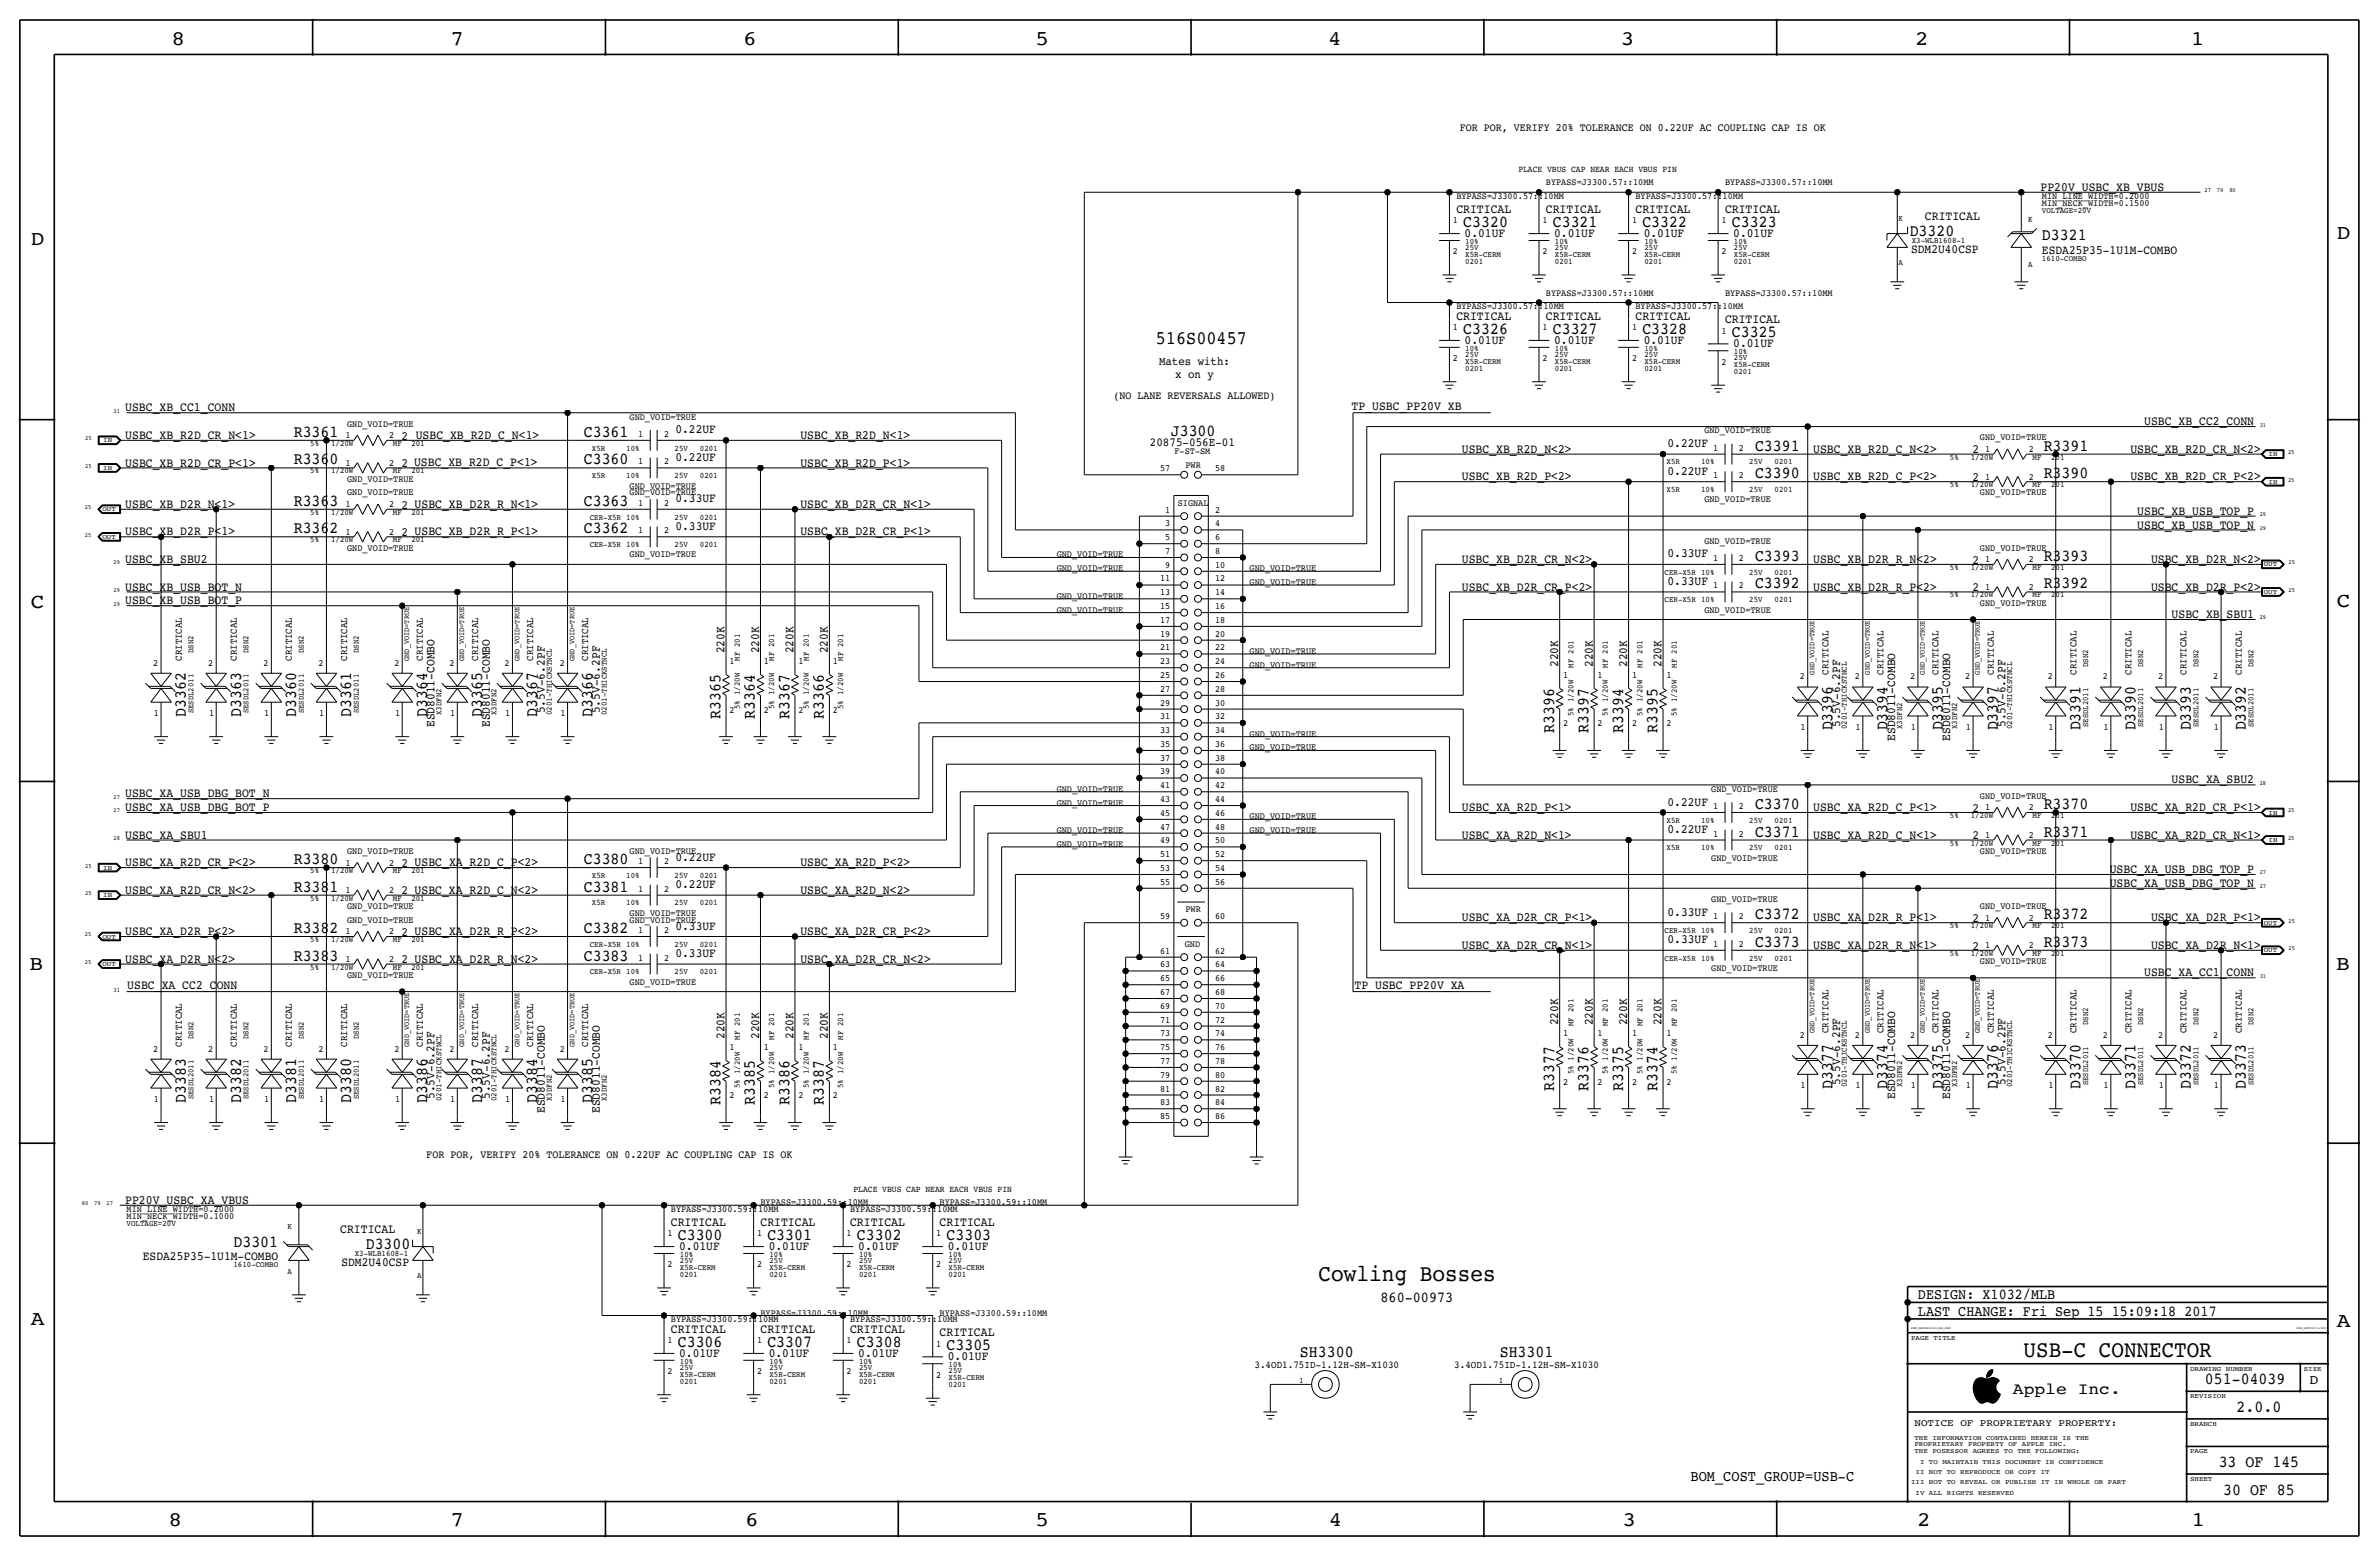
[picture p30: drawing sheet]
<svg xmlns="http://www.w3.org/2000/svg" width="877mm" height="574mm" viewBox="0 0 877 574" stroke-linecap="round" stroke-linejoin="round" font-family="sans-serif">
<defs><g id="words">
<text font-size="8.7" x="486.1" y="472.2">Cowling Bosses</text>
<text font-size="8.6" x="746" y="500.1">USB-C CONNECTOR</text>
<g font-size="7.6">
<text x="63.2" y="16.5">8</text>
<text x="166.1" y="16.5">7</text>
<text x="274" y="16.5">6</text>
<text x="381.7" y="16.5">5</text>
<text x="489.7" y="16.5">4</text>
<text x="597.6" y="16.5">3</text>
<text x="706.1" y="16.5">2</text>
<text x="807.7" y="16.5">1</text>
<text x="861.5" y="88.1">D</text>
<text x="11.4" y="90.4">D</text>
<text x="11.4" y="224.3">C</text>
<text x="861.5" y="223.8">C</text>
<text x="10.8" y="357.6">B</text>
<text x="861.3" y="357.4">B</text>
<text x="11.3" y="488.4">A</text>
<text x="861.5" y="489.2">A</text>
<text x="62.2" y="562.6">8</text>
<text x="166" y="562.6">7</text>
<text x="274.8" y="562.6">6</text>
<text x="381.7" y="562.6">5</text>
<text x="489.9" y="562.6">4</text>
<text x="598.1" y="562.6">3</text>
<text x="706.8" y="562.6">2</text>
<text x="807.9" y="562.6">1</text>
</g>
<text font-size="7" x="426.1" y="126.7">516S00457</text>
<g font-size="6.2">
<text x="539.4" y="83.6">C3320</text>
<text x="572.5" y="83.6">C3321</text>
<text x="605.5" y="83.6">C3322</text>
<text x="638.5" y="83.6">C3323</text>
<text x="704" y="86.9">D3320</text>
<text x="752.8" y="88.6">D3321</text>
<text x="539.4" y="122.9">C3326</text>
<text x="572.5" y="122.9">C3327</text>
<text x="605.5" y="122.9">C3328</text>
<text x="638.5" y="124.2">C3325</text>
<text x="108.3" y="161">R3361</text>
<text x="215.2" y="161">C3361</text>
<text x="431.6" y="160.8">J3300</text>
<text x="647" y="166.1">C3391</text>
<text x="753.4" y="166.1">R3391</text>
<text x="108.3" y="171.2">R3360</text>
<text x="215.2" y="171.2">C3360</text>
<text x="647" y="176.3">C3390</text>
<text x="753.4" y="176.3">R3390</text>
<text x="108.3" y="186.4">R3363</text>
<text x="215.2" y="186.4">C3363</text>
<text x="108.3" y="196.6">R3362</text>
<text x="215.2" y="196.6">C3362</text>
<text x="647" y="206.8">C3393</text>
<text x="753.4" y="206.8">R3393</text>
<text x="647" y="216.9">C3392</text>
<text x="753.4" y="216.9">R3392</text>
<text x="68.5" y="264.2" transform="rotate(-90 68.5 264.2)">D3362</text>
<text x="88.8" y="264.2" transform="rotate(-90 88.8 264.2)">D3363</text>
<text x="109.2" y="264.2" transform="rotate(-90 109.2 264.2)">D3360</text>
<text x="129.5" y="264.2" transform="rotate(-90 129.5 264.2)">D3361</text>
<text x="157.4" y="264.2" transform="rotate(-90 157.4 264.2)">D3364</text>
<text x="177.7" y="264.2" transform="rotate(-90 177.7 264.2)">D3365</text>
<text x="198.1" y="264.2" transform="rotate(-90 198.1 264.2)">D3367</text>
<text x="218.4" y="264.2" transform="rotate(-90 218.4 264.2)">D3366</text>
<text x="265.6" y="264.9" transform="rotate(-90 265.6 264.9)">R3365</text>
<text x="278.3" y="264.9" transform="rotate(-90 278.3 264.9)">R3364</text>
<text x="291" y="264.9" transform="rotate(-90 291 264.9)">R3367</text>
<text x="303.7" y="264.9" transform="rotate(-90 303.7 264.9)">R3366</text>
<text x="675.6" y="269.2" transform="rotate(-90 675.6 269.2)">D3396</text>
<text x="695.9" y="269.2" transform="rotate(-90 695.9 269.2)">D3394</text>
<text x="716.2" y="269.2" transform="rotate(-90 716.2 269.2)">D3395</text>
<text x="736.5" y="269.2" transform="rotate(-90 736.5 269.2)">D3397</text>
<text x="767" y="269.2" transform="rotate(-90 767 269.2)">D3391</text>
<text x="787.3" y="269.2" transform="rotate(-90 787.3 269.2)">D3390</text>
<text x="807.7" y="269.2" transform="rotate(-90 807.7 269.2)">D3393</text>
<text x="828" y="269.2" transform="rotate(-90 828 269.2)">D3392</text>
<text x="573" y="270" transform="rotate(-90 573 270)">R3396</text>
<text x="585.7" y="270" transform="rotate(-90 585.7 270)">R3397</text>
<text x="598.4" y="270" transform="rotate(-90 598.4 270)">R3394</text>
<text x="611.1" y="270" transform="rotate(-90 611.1 270)">R3395</text>
<text x="647" y="298.2">C3370</text>
<text x="753.4" y="298.2">R3370</text>
<text x="647" y="308.4">C3371</text>
<text x="753.4" y="308.4">R3371</text>
<text x="108.3" y="318.5">R3380</text>
<text x="215.2" y="318.5">C3380</text>
<text x="108.3" y="328.7">R3381</text>
<text x="215.2" y="328.7">C3381</text>
<text x="647" y="338.8">C3372</text>
<text x="753.4" y="338.8">R3372</text>
<text x="108.3" y="343.9">R3382</text>
<text x="215.2" y="343.9">C3382</text>
<text x="647" y="349">C3373</text>
<text x="753.4" y="349">R3373</text>
<text x="108.3" y="354.1">R3383</text>
<text x="215.2" y="354.1">C3383</text>
<text x="675.6" y="401.3" transform="rotate(-90 675.6 401.3)">D3377</text>
<text x="695.9" y="401.3" transform="rotate(-90 695.9 401.3)">D3374</text>
<text x="716.2" y="401.3" transform="rotate(-90 716.2 401.3)">D3375</text>
<text x="736.5" y="401.3" transform="rotate(-90 736.5 401.3)">D3376</text>
<text x="767" y="401.3" transform="rotate(-90 767 401.3)">D3370</text>
<text x="787.3" y="401.3" transform="rotate(-90 787.3 401.3)">D3371</text>
<text x="807.7" y="401.3" transform="rotate(-90 807.7 401.3)">D3372</text>
<text x="828" y="401.3" transform="rotate(-90 828 401.3)">D3373</text>
<text x="68.5" y="406.4" transform="rotate(-90 68.5 406.4)">D3383</text>
<text x="88.8" y="406.4" transform="rotate(-90 88.8 406.4)">D3382</text>
<text x="109.2" y="406.4" transform="rotate(-90 109.2 406.4)">D3381</text>
<text x="129.5" y="406.4" transform="rotate(-90 129.5 406.4)">D3380</text>
<text x="157.4" y="406.4" transform="rotate(-90 157.4 406.4)">D3386</text>
<text x="177.7" y="406.4" transform="rotate(-90 177.7 406.4)">D3387</text>
<text x="198.1" y="406.4" transform="rotate(-90 198.1 406.4)">D3384</text>
<text x="218.4" y="406.4" transform="rotate(-90 218.4 406.4)">D3385</text>
<text x="265.6" y="407.2" transform="rotate(-90 265.6 407.2)">R3384</text>
<text x="278.3" y="407.2" transform="rotate(-90 278.3 407.2)">R3385</text>
<text x="291" y="407.2" transform="rotate(-90 291 407.2)">R3386</text>
<text x="303.7" y="407.2" transform="rotate(-90 303.7 407.2)">R3387</text>
<text x="573" y="402.1" transform="rotate(-90 573 402.1)">R3377</text>
<text x="585.7" y="402.1" transform="rotate(-90 585.7 402.1)">R3376</text>
<text x="598.4" y="402.1" transform="rotate(-90 598.4 402.1)">R3375</text>
<text x="611.1" y="402.1" transform="rotate(-90 611.1 402.1)">R3374</text>
<text x="86.1" y="459.5">D3301</text>
<text x="134.8" y="460.2">D3300</text>
<text x="249.9" y="456.9">C3300</text>
<text x="282.9" y="456.9">C3301</text>
<text x="315.9" y="456.9">C3302</text>
<text x="348.9" y="456.9">C3303</text>
<text x="249.9" y="496.3">C3306</text>
<text x="282.9" y="496.3">C3307</text>
<text x="315.9" y="496.3">C3308</text>
<text x="348.9" y="497.6">C3305</text>
<text x="479.3" y="500.1">SH3300</text>
<text x="552.9" y="500.1">SH3301</text>
<text x="812.9" y="510.3">051-04039</text>
<text x="824.6" y="520.4">2.0.0</text>
<text x="818" y="540.8">33 OF 145</text>
<text x="819.6" y="550.9">30 OF 85</text>
</g>
<text font-size="6" x="742.1" y="513.9">Apple Inc.</text>
<g font-size="5.6">
<text x="509" y="479.8">860-00973</text>
<text x="707.1" y="478.8">DESIGN: X1032/MLB</text>
<text x="707.1" y="484.9">LAST CHANGE: Fri Sep 15 15:09:18 2017</text>
<text x="623.3" y="545.8">BOM_COST_GROUP=USB-C</text>
</g>
<text font-size="5" x="851.5" y="510.3">D</text>
<g font-size="4.7">
<text x="752.3" y="70.4">PP20V_USBC_XB_VBUS</text>
<text x="536.9" y="78.5">CRITICAL</text>
<text x="569.9" y="78.5">CRITICAL</text>
<text x="602.9" y="78.5">CRITICAL</text>
<text x="636" y="78.5">CRITICAL</text>
<text x="709.7" y="81">CRITICAL</text>
<text x="540" y="87.4">0.01UF</text>
<text x="573" y="87.4">0.01UF</text>
<text x="606" y="87.4">0.01UF</text>
<text x="639" y="87.4">0.01UF</text>
<text x="704.5" y="93.4">SDM2U40CSP</text>
<text x="752.8" y="93.7">ESDA25P35-1U1M-COMBO</text>
<text x="536.9" y="117.9">CRITICAL</text>
<text x="569.9" y="117.9">CRITICAL</text>
<text x="602.9" y="117.9">CRITICAL</text>
<text x="636" y="119.1">CRITICAL</text>
<text x="540" y="126.7">0.01UF</text>
<text x="573" y="126.7">0.01UF</text>
<text x="606" y="126.7">0.01UF</text>
<text x="639" y="128">0.01UF</text>
<text x="46.2" y="151.6">USBC_XB_CC1_CONN</text>
<text x="498.3" y="151">TP_USBC_PP20V_XB</text>
<text x="46.2" y="161.8">USBC_XB_R2D_CR_N&lt;1&gt;</text>
<text x="249" y="159.8">0.22UF</text>
<text x="295.1" y="161.8">USBC_XB_R2D_N&lt;1&gt;</text>
<text x="790.5" y="156.7">USBC_XB_CC2_CONN</text>
<text x="148.1" y="162.1">2 USBC_XB_R2D_C_N&lt;1&gt;</text>
<text x="538.9" y="166.9">USBC_XB_R2D_N&lt;2&gt;</text>
<text x="614.8" y="164.8">0.22UF</text>
<text x="668.5" y="166.9">USBC_XB_R2D_C_N&lt;2&gt;</text>
<text x="727.2" y="167.1">2</text>
<text x="785.4" y="166.9">USBC_XB_R2D_CR_N&lt;2&gt;</text>
<text x="46.2" y="172">USBC_XB_R2D_CR_P&lt;1&gt;</text>
<text x="148.1" y="172.2">2 USBC_XB_R2D_C_P&lt;1&gt;</text>
<text x="249" y="169.9">0.22UF</text>
<text x="295.1" y="172">USBC_XB_R2D_P&lt;1&gt;</text>
<text x="538.9" y="177">USBC_XB_R2D_P&lt;2&gt;</text>
<text x="614.8" y="175">0.22UF</text>
<text x="668.5" y="177">USBC_XB_R2D_C_P&lt;2&gt;</text>
<text x="727.2" y="177.3">2</text>
<text x="785.4" y="177">USBC_XB_R2D_CR_P&lt;2&gt;</text>
<text x="249" y="185.2">0.33UF</text>
<text x="46.2" y="187.2">USBC_XB_D2R_N&lt;1&gt;</text>
<text x="148.1" y="187.5">2 USBC_XB_D2R_R_N&lt;1&gt;</text>
<text x="295.1" y="187.2">USBC_XB_D2R_CR_N&lt;1&gt;</text>
<text x="787.9" y="189.7">USBC_XB_USB_TOP_P</text>
<text x="46.2" y="197.4">USBC_XB_D2R_P&lt;1&gt;</text>
<text x="148.1" y="197.6">2 USBC_XB_D2R_R_P&lt;1&gt;</text>
<text x="249" y="195.3">0.33UF</text>
<text x="295.1" y="197.4">USBC_XB_D2R_CR_P&lt;1&gt;</text>
<text x="787.9" y="194.8">USBC_XB_USB_TOP_N</text>
<text x="46.2" y="207.5">USBC_XB_SBU2</text>
<text x="538.9" y="207.5">USBC_XB_D2R_CR_N&lt;2&gt;</text>
<text x="614.8" y="205.5">0.33UF</text>
<text x="668.5" y="207.5">USBC_XB_D2R_R_N&lt;2&gt;</text>
<text x="727.2" y="207.8">2</text>
<text x="793" y="207.5">USBC_XB_D2R_N&lt;2&gt;</text>
<text x="614.8" y="215.6">0.33UF</text>
<text x="46.2" y="217.7">USBC_XB_USB_BOT_N</text>
<text x="538.9" y="217.7">USBC_XB_D2R_CR_P&lt;2&gt;</text>
<text x="668.5" y="217.7">USBC_XB_D2R_R_P&lt;2&gt;</text>
<text x="727.2" y="217.9">2</text>
<text x="793" y="217.7">USBC_XB_D2R_P&lt;2&gt;</text>
<text x="46.2" y="222.8">USBC_XB_USB_BOT_P</text>
<text x="800.6" y="227.8">USBC_XB_SBU1</text>
<text x="267.2" y="240.8" transform="rotate(-90 267.2 240.8)">220K</text>
<text x="279.9" y="240.8" transform="rotate(-90 279.9 240.8)">220K</text>
<text x="292.6" y="240.8" transform="rotate(-90 292.6 240.8)">220K</text>
<text x="305.3" y="240.8" transform="rotate(-90 305.3 240.8)">220K</text>
<text x="574.5" y="245.9" transform="rotate(-90 574.5 245.9)">220K</text>
<text x="587.2" y="245.9" transform="rotate(-90 587.2 245.9)">220K</text>
<text x="599.9" y="245.9" transform="rotate(-90 599.9 245.9)">220K</text>
<text x="612.6" y="245.9" transform="rotate(-90 612.6 245.9)">220K</text>
<text x="200.9" y="262.9" transform="rotate(-90 200.9 262.9)">5.5V-6.2PF</text>
<text x="221.2" y="262.9" transform="rotate(-90 221.2 262.9)">5.5V-6.2PF</text>
<text x="160.2" y="268" transform="rotate(-90 160.2 268)">ESD8011-COMBO</text>
<text x="180.5" y="268" transform="rotate(-90 180.5 268)">ESD8011-COMBO</text>
<text x="678.4" y="268" transform="rotate(-90 678.4 268)">5.5V-6.2PF</text>
<text x="739.3" y="268" transform="rotate(-90 739.3 268)">5.5V-6.2PF</text>
<text x="698.7" y="273.1" transform="rotate(-90 698.7 273.1)">ESD8011-COMBO</text>
<text x="719" y="273.1" transform="rotate(-90 719 273.1)">ESD8011-COMBO</text>
<text x="46.2" y="293.9">USBC_XA_USB_DBG_BOT_N</text>
<text x="800.6" y="288.8">USBC_XA_SBU2</text>
<text x="46.2" y="299">USBC_XA_USB_DBG_BOT_P</text>
<text x="538.9" y="299">USBC_XA_R2D_P&lt;1&gt;</text>
<text x="614.8" y="296.9">0.22UF</text>
<text x="668.5" y="299">USBC_XA_R2D_C_P&lt;1&gt;</text>
<text x="727.2" y="299.2">2</text>
<text x="785.4" y="299">USBC_XA_R2D_CR_P&lt;1&gt;</text>
<text x="46.2" y="309.1">USBC_XA_SBU1</text>
<text x="538.9" y="309.1">USBC_XA_R2D_N&lt;1&gt;</text>
<text x="614.8" y="307.1">0.22UF</text>
<text x="668.5" y="309.1">USBC_XA_R2D_C_N&lt;1&gt;</text>
<text x="727.2" y="309.4">2</text>
<text x="785.4" y="309.1">USBC_XA_R2D_CR_N&lt;1&gt;</text>
<text x="249" y="317.2">0.22UF</text>
<text x="46.2" y="319.3">USBC_XA_R2D_CR_P&lt;2&gt;</text>
<text x="148.1" y="319.5">2 USBC_XA_R2D_C_P&lt;2&gt;</text>
<text x="295.1" y="319.3">USBC_XA_R2D_P&lt;2&gt;</text>
<text x="777.8" y="321.8">USBC_XA_USB_DBG_TOP_P</text>
<text x="46.2" y="329.4">USBC_XA_R2D_CR_N&lt;2&gt;</text>
<text x="148.1" y="329.7">2 USBC_XA_R2D_C_N&lt;2&gt;</text>
<text x="249" y="327.4">0.22UF</text>
<text x="295.1" y="329.4">USBC_XA_R2D_N&lt;2&gt;</text>
<text x="777.8" y="326.9">USBC_XA_USB_DBG_TOP_N</text>
<text x="538.9" y="339.6">USBC_XA_D2R_CR_P&lt;1&gt;</text>
<text x="614.8" y="337.6">0.33UF</text>
<text x="668.5" y="339.6">USBC_XA_D2R_R_P&lt;1&gt;</text>
<text x="727.2" y="339.9">2</text>
<text x="793" y="339.6">USBC_XA_D2R_P&lt;1&gt;</text>
<text x="46.2" y="344.7">USBC_XA_D2R_P&lt;2&gt;</text>
<text x="148.1" y="344.9">2 USBC_XA_D2R_R_P&lt;2&gt;</text>
<text x="249" y="342.6">0.33UF</text>
<text x="295.1" y="344.7">USBC_XA_D2R_CR_P&lt;2&gt;</text>
<text x="614.8" y="347.7">0.33UF</text>
<text x="249" y="352.8">0.33UF</text>
<text x="538.9" y="349.7">USBC_XA_D2R_CR_N&lt;1&gt;</text>
<text x="668.5" y="349.8">USBC_XA_D2R_R_N&lt;1&gt;</text>
<text x="727.2" y="350">2</text>
<text x="793" y="349.8">USBC_XA_D2R_N&lt;1&gt;</text>
<text x="46.2" y="354.8">USBC_XA_D2R_N&lt;2&gt;</text>
<text x="148.1" y="355.1">2 USBC_XA_D2R_R_N&lt;2&gt;</text>
<text x="295.1" y="354.8">USBC_XA_D2R_CR_N&lt;2&gt;</text>
<text x="790.5" y="359.9">USBC_XA_CC1_CONN</text>
<text x="46.9" y="364.5">USBC_XA_CC2_CONN</text>
<text x="499.4" y="364.7">TP_USBC_PP20V_XA</text>
<text x="574.5" y="378" transform="rotate(-90 574.5 378)">220K</text>
<text x="587.2" y="378" transform="rotate(-90 587.2 378)">220K</text>
<text x="599.9" y="378" transform="rotate(-90 599.9 378)">220K</text>
<text x="612.6" y="378" transform="rotate(-90 612.6 378)">220K</text>
<text x="267.2" y="383" transform="rotate(-90 267.2 383)">220K</text>
<text x="279.9" y="383" transform="rotate(-90 279.9 383)">220K</text>
<text x="292.6" y="383" transform="rotate(-90 292.6 383)">220K</text>
<text x="305.3" y="383" transform="rotate(-90 305.3 383)">220K</text>
<text x="678.4" y="400.1" transform="rotate(-90 678.4 400.1)">5.5V-6.2PF</text>
<text x="739.3" y="400.1" transform="rotate(-90 739.3 400.1)">5.5V-6.2PF</text>
<text x="160.2" y="405.2" transform="rotate(-90 160.2 405.2)">5.5V-6.2PF</text>
<text x="180.5" y="405.2" transform="rotate(-90 180.5 405.2)">5.5V-6.2PF</text>
<text x="698.7" y="405.2" transform="rotate(-90 698.7 405.2)">ESD8011-COMBO</text>
<text x="719" y="405.2" transform="rotate(-90 719 405.2)">ESD8011-COMBO</text>
<text x="200.9" y="410.3" transform="rotate(-90 200.9 410.3)">ESD8011-COMBO</text>
<text x="221.2" y="410.3" transform="rotate(-90 221.2 410.3)">ESD8011-COMBO</text>
<text x="46.2" y="443.7">PP20V_USBC_XA_VBUS</text>
<text x="125.4" y="454.4">CRITICAL</text>
<text x="247.3" y="451.9">CRITICAL</text>
<text x="280.4" y="451.9">CRITICAL</text>
<text x="313.4" y="451.9">CRITICAL</text>
<text x="346.4" y="451.9">CRITICAL</text>
<text x="250.4" y="460.8">0.01UF</text>
<text x="283.4" y="460.8">0.01UF</text>
<text x="316.4" y="460.8">0.01UF</text>
<text x="349.5" y="460.8">0.01UF</text>
<text x="52.7" y="464.6">ESDA25P35-1U1M-COMBO</text>
<text x="125.9" y="466.8">SDM2U40CSP</text>
<text x="247.3" y="491.2">CRITICAL</text>
<text x="280.4" y="491.2">CRITICAL</text>
<text x="313.4" y="491.2">CRITICAL</text>
<text x="346.4" y="492.5">CRITICAL</text>
<text x="250.4" y="500.1">0.01UF</text>
<text x="283.4" y="500.1">0.01UF</text>
<text x="316.4" y="500.1">0.01UF</text>
<text x="349.5" y="501.4">0.01UF</text>
</g>
<text font-size="4.5" x="423.9" y="164.3">20875-056E-01</text>
<g font-size="4.4">
<text x="427.3" y="134.4">Mates with:</text>
<text x="433.3" y="139.4">x on y</text>
</g>
<g font-size="4.1">
<text x="538.2" y="48.3">FOR POR, VERIFY 20% TOLERANCE ON 0.22UF AC COUPLING CAP IS OK</text>
<text x="410.5" y="147.1">(NO LANE REVERSALS ALLOWED)</text>
<text x="157.2" y="426.7">FOR POR, VERIFY 20% TOLERANCE ON 0.22UF AC COUPLING CAP IS OK</text>
</g>
<g font-size="3.8">
<text x="67" y="243.6" transform="rotate(-90 67 243.6)">CRITICAL</text>
<text x="87.3" y="243.6" transform="rotate(-90 87.3 243.6)">CRITICAL</text>
<text x="107.6" y="243.6" transform="rotate(-90 107.6 243.6)">CRITICAL</text>
<text x="128" y="243.6" transform="rotate(-90 128 243.6)">CRITICAL</text>
<text x="155.9" y="243.6" transform="rotate(-90 155.9 243.6)">CRITICAL</text>
<text x="176.2" y="243.6" transform="rotate(-90 176.2 243.6)">CRITICAL</text>
<text x="196.5" y="243.6" transform="rotate(-90 196.5 243.6)">CRITICAL</text>
<text x="216.9" y="243.6" transform="rotate(-90 216.9 243.6)">CRITICAL</text>
<text x="674.1" y="248.7" transform="rotate(-90 674.1 248.7)">CRITICAL</text>
<text x="694.4" y="248.7" transform="rotate(-90 694.4 248.7)">CRITICAL</text>
<text x="714.7" y="248.7" transform="rotate(-90 714.7 248.7)">CRITICAL</text>
<text x="735" y="248.7" transform="rotate(-90 735 248.7)">CRITICAL</text>
<text x="765.5" y="248.7" transform="rotate(-90 765.5 248.7)">CRITICAL</text>
<text x="785.8" y="248.7" transform="rotate(-90 785.8 248.7)">CRITICAL</text>
<text x="806.1" y="248.7" transform="rotate(-90 806.1 248.7)">CRITICAL</text>
<text x="826.5" y="248.7" transform="rotate(-90 826.5 248.7)">CRITICAL</text>
<text x="674.1" y="380.7" transform="rotate(-90 674.1 380.7)">CRITICAL</text>
<text x="694.4" y="380.7" transform="rotate(-90 694.4 380.7)">CRITICAL</text>
<text x="714.7" y="380.7" transform="rotate(-90 714.7 380.7)">CRITICAL</text>
<text x="735" y="380.7" transform="rotate(-90 735 380.7)">CRITICAL</text>
<text x="765.5" y="380.7" transform="rotate(-90 765.5 380.7)">CRITICAL</text>
<text x="785.8" y="380.7" transform="rotate(-90 785.8 380.7)">CRITICAL</text>
<text x="806.1" y="380.7" transform="rotate(-90 806.1 380.7)">CRITICAL</text>
<text x="826.5" y="380.7" transform="rotate(-90 826.5 380.7)">CRITICAL</text>
<text x="67" y="385.8" transform="rotate(-90 67 385.8)">CRITICAL</text>
<text x="87.3" y="385.8" transform="rotate(-90 87.3 385.8)">CRITICAL</text>
<text x="107.6" y="385.8" transform="rotate(-90 107.6 385.8)">CRITICAL</text>
<text x="128" y="385.8" transform="rotate(-90 128 385.8)">CRITICAL</text>
<text x="155.9" y="385.8" transform="rotate(-90 155.9 385.8)">CRITICAL</text>
<text x="176.2" y="385.8" transform="rotate(-90 176.2 385.8)">CRITICAL</text>
<text x="196.5" y="385.8" transform="rotate(-90 196.5 385.8)">CRITICAL</text>
<text x="216.9" y="385.8" transform="rotate(-90 216.9 385.8)">CRITICAL</text>
<text x="462.5" y="504.2">3.4OD1.75ID-1.12H-SM-X1030</text>
<text x="536.1" y="504.2">3.4OD1.75ID-1.12H-SM-X1030</text>
</g>
<text font-size="3.7" x="705.8" y="525.5">NOTICE OF PROPRIETARY PROPERTY:</text>
<g font-size="3.5">
<text x="569.9" y="68.3">BYPASS=J3300.57::10MM</text>
<text x="636" y="68.3">BYPASS=J3300.57::10MM</text>
<text x="536.9" y="73.4">BYPASS=J3300.57::10MM</text>
<text x="602.9" y="73.4">BYPASS=J3300.57::10MM</text>
<text x="752.8" y="75.9">MIN_NECK_WIDTH=0.1500</text>
<text x="752.8" y="73.4">MIN_LINE_WIDTH=0.2000</text>
<text x="535.6" y="82.3">1</text>
<text x="568.7" y="82.3">1</text>
<text x="601.7" y="82.3">1</text>
<text x="634.7" y="82.3">1</text>
<text x="535.6" y="93.7">2</text>
<text x="568.7" y="93.7">2</text>
<text x="601.7" y="93.7">2</text>
<text x="634.7" y="93.7">2</text>
<text x="569.9" y="109">BYPASS=J3300.57::10MM</text>
<text x="636" y="109">BYPASS=J3300.57::10MM</text>
<text x="536.9" y="114">BYPASS=J3300.57::10MM</text>
<text x="602.9" y="114">BYPASS=J3300.57::10MM</text>
<text x="535.6" y="121.7">1</text>
<text x="568.7" y="121.7">1</text>
<text x="601.7" y="121.7">1</text>
<text x="634.7" y="122.9">1</text>
<text x="535.6" y="133.1">2</text>
<text x="568.7" y="133.1">2</text>
<text x="601.7" y="133.1">2</text>
<text x="634.7" y="134.4">2</text>
<text x="232.1" y="154.7">GND_VOID=TRUE</text>
<text x="127.3" y="161.5">1</text>
<text x="128" y="157.2">GND_VOID=TRUE</text>
<text x="143.5" y="161.5">2</text>
<text x="235.3" y="161">1</text>
<text x="244.8" y="161">2</text>
<text x="628.3" y="159.8">GND_VOID=TRUE</text>
<text x="433" y="167.4">F-ST-SM</text>
<text x="631.5" y="166.1">1</text>
<text x="641" y="166.1">2</text>
<text x="729.9" y="162.3">GND_VOID=TRUE</text>
<text x="731.9" y="166.6">1</text>
<text x="748" y="166.6">2</text>
<text x="127.3" y="171.7">1</text>
<text x="143.5" y="171.7">2</text>
<text x="235.3" y="171.2">1</text>
<text x="244.8" y="171.2">2</text>
<text x="427.7" y="173.7">57</text>
<text x="437" y="172.5">PWR</text>
<text x="448" y="173.7">58</text>
<text x="128" y="177.5">GND_VOID=TRUE</text>
<text x="631.5" y="176.3">1</text>
<text x="641" y="176.3">2</text>
<text x="731.9" y="176.8">1</text>
<text x="748" y="176.8">2</text>
<text x="128" y="182.6">GND_VOID=TRUE</text>
<text x="232.1" y="182.6">GND_VOID=TRUE</text>
<text x="232.1" y="180.1">GND_VOID=TRUE</text>
<text x="628.3" y="185.2">GND_VOID=TRUE</text>
<text x="729.9" y="182.6">GND_VOID=TRUE</text>
<text x="127.3" y="186.9">1</text>
<text x="143.5" y="186.9">2</text>
<text x="235.3" y="186.4">1</text>
<text x="244.8" y="186.4">2</text>
<text x="429.6" y="188.9">1</text>
<text x="434.2" y="186.4">SIGNAL</text>
<text x="448" y="188.9">2</text>
<text x="127.3" y="197.1">1</text>
<text x="143.5" y="197.1">2</text>
<text x="235.3" y="196.6">1</text>
<text x="244.8" y="196.6">2</text>
<text x="429.6" y="194">3</text>
<text x="448" y="194">4</text>
<text x="128" y="202.9">GND_VOID=TRUE</text>
<text x="429.6" y="199.1">5</text>
<text x="448" y="199.1">6</text>
<text x="628.3" y="200.4">GND_VOID=TRUE</text>
<text x="729.9" y="202.9">GND_VOID=TRUE</text>
<text x="232.1" y="205.5">GND_VOID=TRUE</text>
<text x="389.6" y="205.5">GND_VOID=TRUE</text>
<text x="429.6" y="209.2">9</text>
<text x="429.6" y="204.2">7</text>
<text x="448" y="209.2">10</text>
<text x="448" y="204.2">8</text>
<text x="631.5" y="206.8">1</text>
<text x="641" y="206.8">2</text>
<text x="731.9" y="207.3">1</text>
<text x="748" y="207.3">2</text>
<text x="389.6" y="210.6">GND_VOID=TRUE</text>
<text x="427.7" y="214.3">11</text>
<text x="448" y="214.3">12</text>
<text x="460.7" y="215.6">GND_VOID=TRUE</text>
<text x="460.7" y="210.6">GND_VOID=TRUE</text>
<text x="389.6" y="220.7">GND_VOID=TRUE</text>
<text x="427.7" y="219.4">13</text>
<text x="448" y="219.4">14</text>
<text x="631.5" y="216.9">1</text>
<text x="641" y="216.9">2</text>
<text x="731.9" y="217.4">1</text>
<text x="748" y="217.4">2</text>
<text x="389.6" y="225.8">GND_VOID=TRUE</text>
<text x="427.7" y="224.5">15</text>
<text x="448" y="224.5">16</text>
<text x="628.3" y="225.8">GND_VOID=TRUE</text>
<text x="729.9" y="223.3">GND_VOID=TRUE</text>
<text x="427.7" y="229.6">17</text>
<text x="448" y="229.6">18</text>
<text x="427.7" y="239.7">21</text>
<text x="427.7" y="234.7">19</text>
<text x="448" y="239.7">22</text>
<text x="448" y="234.7">20</text>
<text x="56.5" y="245.4">2</text>
<text x="76.8" y="245.4">2</text>
<text x="97.1" y="245.4">2</text>
<text x="117.4" y="245.4">2</text>
<text x="145.4" y="245.4">2</text>
<text x="165.7" y="245.4">2</text>
<text x="186" y="245.4">2</text>
<text x="206.3" y="245.4">2</text>
<text x="268.9" y="244.9">1</text>
<text x="281.6" y="244.9">1</text>
<text x="294.3" y="244.9">1</text>
<text x="307" y="244.9">1</text>
<text x="427.7" y="244.8">23</text>
<text x="448" y="244.8">24</text>
<text x="460.7" y="241">GND_VOID=TRUE</text>
<text x="427.7" y="249.9">25</text>
<text x="448" y="249.9">26</text>
<text x="460.7" y="246.1">GND_VOID=TRUE</text>
<text x="576.3" y="249.9">1</text>
<text x="589" y="249.9">1</text>
<text x="601.7" y="249.9">1</text>
<text x="614.4" y="249.9">1</text>
<text x="663.5" y="250.4">2</text>
<text x="683.9" y="250.4">2</text>
<text x="704.2" y="250.4">2</text>
<text x="724.5" y="250.4">2</text>
<text x="755" y="250.4">2</text>
<text x="775.3" y="250.4">2</text>
<text x="795.6" y="250.4">2</text>
<text x="815.9" y="250.4">2</text>
<text x="427.7" y="255">27</text>
<text x="448" y="255">28</text>
<text x="56.7" y="263.9">1</text>
<text x="77.1" y="263.9">1</text>
<text x="97.4" y="263.9">1</text>
<text x="117.7" y="263.9">1</text>
<text x="145.6" y="263.9">1</text>
<text x="166" y="263.9">1</text>
<text x="186.3" y="263.9">1</text>
<text x="206.6" y="263.9">1</text>
<text x="268.9" y="262.6">2</text>
<text x="281.6" y="262.6">2</text>
<text x="294.3" y="262.6">2</text>
<text x="307" y="262.6">2</text>
<text x="427.7" y="260.1">29</text>
<text x="448" y="260.1">30</text>
<text x="427.7" y="265.1">31</text>
<text x="448" y="265.1">32</text>
<text x="576.3" y="267.7">2</text>
<text x="589" y="267.7">2</text>
<text x="601.7" y="267.7">2</text>
<text x="614.4" y="267.7">2</text>
<text x="663.8" y="269">1</text>
<text x="684.1" y="269">1</text>
<text x="704.4" y="269">1</text>
<text x="724.8" y="269">1</text>
<text x="755.2" y="269">1</text>
<text x="775.6" y="269">1</text>
<text x="795.9" y="269">1</text>
<text x="816.2" y="269">1</text>
<text x="427.7" y="275.3">35</text>
<text x="427.7" y="270.2">33</text>
<text x="448" y="275.3">36</text>
<text x="448" y="270.2">34</text>
<text x="460.7" y="271.5">GND_VOID=TRUE</text>
<text x="427.7" y="280.4">37</text>
<text x="448" y="280.4">38</text>
<text x="460.7" y="276.6">GND_VOID=TRUE</text>
<text x="427.7" y="285.5">39</text>
<text x="448" y="285.5">40</text>
<text x="389.6" y="291.8">GND_VOID=TRUE</text>
<text x="427.7" y="290.6">41</text>
<text x="448" y="290.6">42</text>
<text x="630.9" y="291.8">GND_VOID=TRUE</text>
<text x="389.6" y="296.9">GND_VOID=TRUE</text>
<text x="427.7" y="295.6">43</text>
<text x="448" y="295.6">44</text>
<text x="631.5" y="298.2">1</text>
<text x="641" y="298.2">2</text>
<text x="729.9" y="294.4">GND_VOID=TRUE</text>
<text x="731.9" y="298.7">1</text>
<text x="748" y="298.7">2</text>
<text x="427.7" y="305.8">47</text>
<text x="427.7" y="300.7">45</text>
<text x="448" y="305.8">48</text>
<text x="448" y="300.7">46</text>
<text x="460.7" y="302">GND_VOID=TRUE</text>
<text x="389.6" y="307.1">GND_VOID=TRUE</text>
<text x="427.7" y="310.9">49</text>
<text x="448" y="310.9">50</text>
<text x="460.7" y="307.1">GND_VOID=TRUE</text>
<text x="631.5" y="308.4">1</text>
<text x="641" y="308.4">2</text>
<text x="731.9" y="308.9">1</text>
<text x="748" y="308.9">2</text>
<text x="128" y="314.7">GND_VOID=TRUE</text>
<text x="232.1" y="314.7">GND_VOID=TRUE</text>
<text x="389.6" y="312.2">GND_VOID=TRUE</text>
<text x="427.7" y="316">51</text>
<text x="448" y="316">52</text>
<text x="630.9" y="317.2">GND_VOID=TRUE</text>
<text x="729.9" y="314.7">GND_VOID=TRUE</text>
<text x="127.3" y="319">1</text>
<text x="143.5" y="319">2</text>
<text x="235.3" y="318.5">1</text>
<text x="244.8" y="318.5">2</text>
<text x="427.7" y="321">53</text>
<text x="448" y="321">54</text>
<text x="127.3" y="329.2">1</text>
<text x="143.5" y="329.2">2</text>
<text x="235.3" y="328.7">1</text>
<text x="244.8" y="328.7">2</text>
<text x="427.7" y="326.1">55</text>
<text x="448" y="326.1">56</text>
<text x="128" y="335">GND_VOID=TRUE</text>
<text x="630.9" y="332.5">GND_VOID=TRUE</text>
<text x="729.9" y="335">GND_VOID=TRUE</text>
<text x="128" y="340.1">GND_VOID=TRUE</text>
<text x="232.1" y="340.1">GND_VOID=TRUE</text>
<text x="232.1" y="337.6">GND_VOID=TRUE</text>
<text x="427.7" y="338.8">59</text>
<text x="437" y="336.3">PWR</text>
<text x="448" y="338.8">60</text>
<text x="631.5" y="338.8">1</text>
<text x="641" y="338.8">2</text>
<text x="731.9" y="339.3">1</text>
<text x="748" y="339.3">2</text>
<text x="127.3" y="344.4">1</text>
<text x="143.5" y="344.4">2</text>
<text x="235.3" y="343.9">1</text>
<text x="244.8" y="343.9">2</text>
<text x="427.7" y="351.5">61</text>
<text x="436.8" y="349">GND</text>
<text x="448" y="351.5">62</text>
<text x="631.5" y="349">1</text>
<text x="641" y="349">2</text>
<text x="731.9" y="349.5">1</text>
<text x="748" y="349.5">2</text>
<text x="127.3" y="354.6">1</text>
<text x="143.5" y="354.6">2</text>
<text x="235.3" y="354.1">1</text>
<text x="244.8" y="354.1">2</text>
<text x="427.7" y="356.6">63</text>
<text x="448" y="356.6">64</text>
<text x="630.9" y="357.9">GND_VOID=TRUE</text>
<text x="729.9" y="355.3">GND_VOID=TRUE</text>
<text x="128" y="360.4">GND_VOID=TRUE</text>
<text x="232.1" y="363">GND_VOID=TRUE</text>
<text x="427.7" y="361.7">65</text>
<text x="448" y="361.7">66</text>
<text x="427.7" y="371.8">69</text>
<text x="427.7" y="366.8">67</text>
<text x="448" y="371.8">70</text>
<text x="448" y="366.8">68</text>
<text x="427.7" y="376.9">71</text>
<text x="448" y="376.9">72</text>
<text x="427.7" y="382">73</text>
<text x="448" y="382">74</text>
<text x="576.3" y="382">1</text>
<text x="589" y="382">1</text>
<text x="601.7" y="382">1</text>
<text x="614.4" y="382">1</text>
<text x="663.5" y="382.5">2</text>
<text x="683.9" y="382.5">2</text>
<text x="704.2" y="382.5">2</text>
<text x="724.5" y="382.5">2</text>
<text x="755" y="382.5">2</text>
<text x="775.3" y="382.5">2</text>
<text x="795.6" y="382.5">2</text>
<text x="815.9" y="382.5">2</text>
<text x="56.5" y="387.6">2</text>
<text x="76.8" y="387.6">2</text>
<text x="97.1" y="387.6">2</text>
<text x="117.4" y="387.6">2</text>
<text x="145.4" y="387.6">2</text>
<text x="165.7" y="387.6">2</text>
<text x="186" y="387.6">2</text>
<text x="206.3" y="387.6">2</text>
<text x="268.9" y="387.1">1</text>
<text x="281.6" y="387.1">1</text>
<text x="294.3" y="387.1">1</text>
<text x="307" y="387.1">1</text>
<text x="427.7" y="387.1">75</text>
<text x="448" y="387.1">76</text>
<text x="427.7" y="392.2">77</text>
<text x="448" y="392.2">78</text>
<text x="427.7" y="397.3">79</text>
<text x="448" y="397.3">80</text>
<text x="576.3" y="399.8">2</text>
<text x="589" y="399.8">2</text>
<text x="601.7" y="399.8">2</text>
<text x="614.4" y="399.8">2</text>
<text x="663.8" y="401.1">1</text>
<text x="684.1" y="401.1">1</text>
<text x="704.4" y="401.1">1</text>
<text x="724.8" y="401.1">1</text>
<text x="755.2" y="401.1">1</text>
<text x="775.6" y="401.1">1</text>
<text x="795.9" y="401.1">1</text>
<text x="816.2" y="401.1">1</text>
<text x="56.7" y="406.1">1</text>
<text x="77.1" y="406.1">1</text>
<text x="97.4" y="406.1">1</text>
<text x="117.7" y="406.1">1</text>
<text x="145.6" y="406.1">1</text>
<text x="166" y="406.1">1</text>
<text x="186.3" y="406.1">1</text>
<text x="206.6" y="406.1">1</text>
<text x="268.9" y="404.9">2</text>
<text x="281.6" y="404.9">2</text>
<text x="294.3" y="404.9">2</text>
<text x="307" y="404.9">2</text>
<text x="427.7" y="407.4">83</text>
<text x="427.7" y="402.3">81</text>
<text x="448" y="407.4">84</text>
<text x="448" y="402.3">82</text>
<text x="427.7" y="412.5">85</text>
<text x="448" y="412.5">86</text>
<text x="46.7" y="449.3">MIN_NECK_WIDTH=0.1000</text>
<text x="46.7" y="446.8">MIN_LINE_WIDTH=0.2000</text>
<text x="247.3" y="446.8">BYPASS=J3300.59::10MM</text>
<text x="280.4" y="444.2">BYPASS=J3300.59::10MM</text>
<text x="313.4" y="446.8">BYPASS=J3300.59::10MM</text>
<text x="346.4" y="444.2">BYPASS=J3300.59::10MM</text>
<text x="246.1" y="455.7">1</text>
<text x="279.1" y="455.7">1</text>
<text x="312.1" y="455.7">1</text>
<text x="345.1" y="455.7">1</text>
<text x="246.1" y="467.1">2</text>
<text x="279.1" y="467.1">2</text>
<text x="312.1" y="467.1">2</text>
<text x="345.1" y="467.1">2</text>
<text x="280.4" y="484.9">BYPASS=J3300.59::10MM</text>
<text x="346.4" y="484.9">BYPASS=J3300.59::10MM</text>
<text x="247.3" y="487.4">BYPASS=J3300.59::10MM</text>
<text x="313.4" y="487.4">BYPASS=J3300.59::10MM</text>
<text x="246.1" y="495">1</text>
<text x="279.1" y="495">1</text>
<text x="312.1" y="495">1</text>
<text x="345.1" y="496.3">1</text>
<text x="246.1" y="506.5">2</text>
<text x="279.1" y="506.5">2</text>
<text x="312.1" y="506.5">2</text>
<text x="345.1" y="507.7">2</text>
</g>
<g font-size="3.3">
<text x="559.8" y="63.2">PLACE VBUS CAP NEAR EACH VBUS PIN</text>
<text x="314.7" y="439.4">PLACE VBUS CAP NEAR EACH VBUS PIN</text>
</g>
<g font-size="3.1">
<text x="700" y="81.5">K</text>
<text x="747.7" y="81.8">K</text>
<text x="752.8" y="78.5">VOLTAGE=20V</text>
<text x="540.2" y="89.9">10%</text>
<text x="573.2" y="89.9">10%</text>
<text x="606.2" y="89.9">10%</text>
<text x="639.3" y="89.9">10%</text>
<text x="704.8" y="89.7">X3-WLB1608-1</text>
<text x="540.2" y="92.2">25V</text>
<text x="540.2" y="94.7">X5R-CERM</text>
<text x="573.2" y="92.2">25V</text>
<text x="573.2" y="94.7">X5R-CERM</text>
<text x="606.2" y="92.2">25V</text>
<text x="606.2" y="94.7">X5R-CERM</text>
<text x="639.3" y="92.2">25V</text>
<text x="639.3" y="94.7">X5R-CERM</text>
<text x="540.2" y="97.3">0201</text>
<text x="573.2" y="97.3">0201</text>
<text x="606.2" y="97.3">0201</text>
<text x="639.3" y="97.3">0201</text>
<text x="700" y="97.5">A</text>
<text x="747.7" y="98.3">A</text>
<text x="752.8" y="96.3">1610-COMBO</text>
<text x="540.2" y="129.3">10%</text>
<text x="540.2" y="131.6">25V</text>
<text x="573.2" y="129.3">10%</text>
<text x="573.2" y="131.6">25V</text>
<text x="606.2" y="129.3">10%</text>
<text x="606.2" y="131.6">25V</text>
<text x="639.3" y="130.6">10%</text>
<text x="540.2" y="134.1">X5R-CERM</text>
<text x="540.2" y="136.7">0201</text>
<text x="573.2" y="134.1">X5R-CERM</text>
<text x="573.2" y="136.7">0201</text>
<text x="606.2" y="136.7">0201</text>
<text x="606.2" y="134.1">X5R-CERM</text>
<text x="639.3" y="137.9">0201</text>
<text x="639.3" y="135.4">X5R-CERM</text>
<text x="639.3" y="132.8">25V</text>
<text x="114.4" y="164.3">5%</text>
<text x="122.1" y="164.3">1/20W</text>
<text x="144.9" y="164.3">MF</text>
<text x="151.7" y="164.3">201</text>
<text x="218.2" y="166.1">X5R</text>
<text x="230.9" y="166.1">10%</text>
<text x="248.7" y="166.1">25V</text>
<text x="258" y="166.1">0201</text>
<text x="614.4" y="171.2">X5R</text>
<text x="627.1" y="171.2">10%</text>
<text x="644.9" y="171.2">25V</text>
<text x="654.3" y="171.2">0201</text>
<text x="718.9" y="169.4">5%</text>
<text x="726.6" y="169.4">1/20W</text>
<text x="749.4" y="169.4">MF</text>
<text x="756.2" y="169.4">201</text>
<text x="114.4" y="174.5">5%</text>
<text x="122.1" y="174.5">1/20W</text>
<text x="144.9" y="174.5">MF</text>
<text x="151.7" y="174.5">201</text>
<text x="218.2" y="176.3">X5R</text>
<text x="230.9" y="176.3">10%</text>
<text x="248.7" y="176.3">25V</text>
<text x="258" y="176.3">0201</text>
<text x="718.9" y="179.6">5%</text>
<text x="726.6" y="179.6">1/20W</text>
<text x="749.4" y="179.6">MF</text>
<text x="756.2" y="179.6">201</text>
<text x="614.4" y="181.4">X5R</text>
<text x="627.1" y="181.4">10%</text>
<text x="644.9" y="181.4">25V</text>
<text x="654.3" y="181.4">0201</text>
<text x="114.4" y="189.7">5%</text>
<text x="122.1" y="189.7">1/20W</text>
<text x="144.9" y="189.7">MF</text>
<text x="151.7" y="189.7">201</text>
<text x="217.4" y="191.5">CER-X5R 10%</text>
<text x="248.7" y="191.5">25V</text>
<text x="258" y="191.5">0201</text>
<text x="114.4" y="199.9">5%</text>
<text x="122.1" y="199.9">1/20W</text>
<text x="144.9" y="199.9">MF</text>
<text x="151.7" y="199.9">201</text>
<text x="217.4" y="201.7">CER-X5R 10%</text>
<text x="248.7" y="201.7">25V</text>
<text x="258" y="201.7">0201</text>
<text x="613.7" y="211.8">CER-X5R 10%</text>
<text x="644.9" y="211.8">25V</text>
<text x="654.3" y="211.8">0201</text>
<text x="718.9" y="210.1">5%</text>
<text x="726.6" y="210.1">1/20W</text>
<text x="749.4" y="210.1">MF</text>
<text x="756.2" y="210.1">201</text>
<text x="613.7" y="222">CER-X5R 10%</text>
<text x="644.9" y="222">25V</text>
<text x="654.3" y="222">0201</text>
<text x="718.9" y="220.2">5%</text>
<text x="726.6" y="220.2">1/20W</text>
<text x="749.4" y="220.2">MF</text>
<text x="756.2" y="220.2">201</text>
<text x="71.3" y="240.8" transform="rotate(-90 71.3 240.8)">DSN2</text>
<text x="91.6" y="240.8" transform="rotate(-90 91.6 240.8)">DSN2</text>
<text x="112" y="240.8" transform="rotate(-90 112 240.8)">DSN2</text>
<text x="132.3" y="240.8" transform="rotate(-90 132.3 240.8)">DSN2</text>
<text x="272.7" y="243.6" transform="rotate(-90 272.7 243.6)">MF 201</text>
<text x="285.4" y="243.6" transform="rotate(-90 285.4 243.6)">MF 201</text>
<text x="298.1" y="243.6" transform="rotate(-90 298.1 243.6)">MF 201</text>
<text x="310.8" y="243.6" transform="rotate(-90 310.8 243.6)">MF 201</text>
<text x="769.8" y="245.9" transform="rotate(-90 769.8 245.9)">DSN2</text>
<text x="790.1" y="245.9" transform="rotate(-90 790.1 245.9)">DSN2</text>
<text x="810.5" y="245.9" transform="rotate(-90 810.5 245.9)">DSN2</text>
<text x="830.8" y="245.9" transform="rotate(-90 830.8 245.9)">DSN2</text>
<text x="580.1" y="246.1" transform="rotate(-90 580.1 246.1)">MF 201</text>
<text x="592.8" y="246.1" transform="rotate(-90 592.8 246.1)">MF 201</text>
<text x="605.5" y="246.1" transform="rotate(-90 605.5 246.1)">MF 201</text>
<text x="618.2" y="246.1" transform="rotate(-90 618.2 246.1)">MF 201</text>
<text x="162.8" y="263.7" transform="rotate(-90 162.8 263.7)">X3DFN2</text>
<text x="183.1" y="263.7" transform="rotate(-90 183.1 263.7)">X3DFN2</text>
<text x="203.4" y="263.7" transform="rotate(-90 203.4 263.7)">0201-THICKSTNCL</text>
<text x="223.7" y="263.7" transform="rotate(-90 223.7 263.7)">0201-THICKSTNCL</text>
<text x="272.7" y="261.4" transform="rotate(-90 272.7 261.4)">5% 1/20W</text>
<text x="285.4" y="261.4" transform="rotate(-90 285.4 261.4)">5% 1/20W</text>
<text x="298.1" y="261.4" transform="rotate(-90 298.1 261.4)">5% 1/20W</text>
<text x="310.8" y="261.4" transform="rotate(-90 310.8 261.4)">5% 1/20W</text>
<text x="580.1" y="263.9" transform="rotate(-90 580.1 263.9)">5% 1/20W</text>
<text x="592.8" y="263.9" transform="rotate(-90 592.8 263.9)">5% 1/20W</text>
<text x="605.5" y="263.9" transform="rotate(-90 605.5 263.9)">5% 1/20W</text>
<text x="618.2" y="263.9" transform="rotate(-90 618.2 263.9)">5% 1/20W</text>
<text x="680.9" y="268.7" transform="rotate(-90 680.9 268.7)">0201-THICKSTNCL</text>
<text x="701.2" y="268.7" transform="rotate(-90 701.2 268.7)">X3DFN2</text>
<text x="721.6" y="268.7" transform="rotate(-90 721.6 268.7)">X3DFN2</text>
<text x="741.9" y="268.7" transform="rotate(-90 741.9 268.7)">0201-THICKSTNCL</text>
<text x="614.4" y="303.3">X5R</text>
<text x="627.1" y="303.3">10%</text>
<text x="644.9" y="303.3">25V</text>
<text x="654.3" y="303.3">0201</text>
<text x="718.9" y="301.5">5%</text>
<text x="726.6" y="301.5">1/20W</text>
<text x="749.4" y="301.5">MF</text>
<text x="756.2" y="301.5">201</text>
<text x="718.9" y="311.7">5%</text>
<text x="726.6" y="311.7">1/20W</text>
<text x="749.4" y="311.7">MF</text>
<text x="756.2" y="311.7">201</text>
<text x="614.4" y="313.4">X5R</text>
<text x="627.1" y="313.4">10%</text>
<text x="644.9" y="313.4">25V</text>
<text x="654.3" y="313.4">0201</text>
<text x="114.4" y="321.8">5%</text>
<text x="122.1" y="321.8">1/20W</text>
<text x="144.9" y="321.8">MF</text>
<text x="151.7" y="321.8">201</text>
<text x="218.2" y="323.6">X5R</text>
<text x="230.9" y="323.6">10%</text>
<text x="248.7" y="323.6">25V</text>
<text x="258" y="323.6">0201</text>
<text x="114.4" y="332">5%</text>
<text x="122.1" y="332">1/20W</text>
<text x="144.9" y="332">MF</text>
<text x="151.7" y="332">201</text>
<text x="218.2" y="333.8">X5R</text>
<text x="230.9" y="333.8">10%</text>
<text x="248.7" y="333.8">25V</text>
<text x="258" y="333.8">0201</text>
<text x="114.4" y="347.2">5%</text>
<text x="122.1" y="347.2">1/20W</text>
<text x="144.9" y="347.2">MF</text>
<text x="151.7" y="347.2">201</text>
<text x="613.7" y="343.9">CER-X5R 10%</text>
<text x="644.9" y="343.9">25V</text>
<text x="654.3" y="343.9">0201</text>
<text x="718.9" y="342.1">5%</text>
<text x="726.6" y="342.1">1/20W</text>
<text x="749.4" y="342.1">MF</text>
<text x="756.2" y="342.1">201</text>
<text x="217.4" y="349">CER-X5R 10%</text>
<text x="248.7" y="349">25V</text>
<text x="258" y="349">0201</text>
<text x="718.9" y="352.3">5%</text>
<text x="726.6" y="352.3">1/20W</text>
<text x="749.4" y="352.3">MF</text>
<text x="756.2" y="352.3">201</text>
<text x="114.4" y="357.4">5%</text>
<text x="122.1" y="357.4">1/20W</text>
<text x="144.9" y="357.4">MF</text>
<text x="151.7" y="357.4">201</text>
<text x="217.4" y="359.2">CER-X5R 10%</text>
<text x="248.7" y="359.2">25V</text>
<text x="258" y="359.2">0201</text>
<text x="613.7" y="354.1">CER-X5R 10%</text>
<text x="644.9" y="354.1">25V</text>
<text x="654.3" y="354.1">0201</text>
<text x="769.8" y="378" transform="rotate(-90 769.8 378)">DSN2</text>
<text x="790.1" y="378" transform="rotate(-90 790.1 378)">DSN2</text>
<text x="810.5" y="378" transform="rotate(-90 810.5 378)">DSN2</text>
<text x="830.8" y="378" transform="rotate(-90 830.8 378)">DSN2</text>
<text x="71.3" y="383" transform="rotate(-90 71.3 383)">DSN2</text>
<text x="91.6" y="383" transform="rotate(-90 91.6 383)">DSN2</text>
<text x="112" y="383" transform="rotate(-90 112 383)">DSN2</text>
<text x="132.3" y="383" transform="rotate(-90 132.3 383)">DSN2</text>
<text x="272.7" y="383.3" transform="rotate(-90 272.7 383.3)">MF 201</text>
<text x="285.4" y="383.3" transform="rotate(-90 285.4 383.3)">MF 201</text>
<text x="298.1" y="383.3" transform="rotate(-90 298.1 383.3)">MF 201</text>
<text x="310.8" y="383.3" transform="rotate(-90 310.8 383.3)">MF 201</text>
<text x="580.1" y="378.2" transform="rotate(-90 580.1 378.2)">MF 201</text>
<text x="592.8" y="378.2" transform="rotate(-90 592.8 378.2)">MF 201</text>
<text x="605.5" y="378.2" transform="rotate(-90 605.5 378.2)">MF 201</text>
<text x="618.2" y="378.2" transform="rotate(-90 618.2 378.2)">MF 201</text>
<text x="580.1" y="396" transform="rotate(-90 580.1 396)">5% 1/20W</text>
<text x="592.8" y="396" transform="rotate(-90 592.8 396)">5% 1/20W</text>
<text x="605.5" y="396" transform="rotate(-90 605.5 396)">5% 1/20W</text>
<text x="618.2" y="396" transform="rotate(-90 618.2 396)">5% 1/20W</text>
<text x="272.7" y="401.1" transform="rotate(-90 272.7 401.1)">5% 1/20W</text>
<text x="285.4" y="401.1" transform="rotate(-90 285.4 401.1)">5% 1/20W</text>
<text x="298.1" y="401.1" transform="rotate(-90 298.1 401.1)">5% 1/20W</text>
<text x="310.8" y="401.1" transform="rotate(-90 310.8 401.1)">5% 1/20W</text>
<text x="680.9" y="400.8" transform="rotate(-90 680.9 400.8)">0201-THICKSTNCL</text>
<text x="701.2" y="400.8" transform="rotate(-90 701.2 400.8)">X3DFN2</text>
<text x="721.6" y="400.8" transform="rotate(-90 721.6 400.8)">X3DFN2</text>
<text x="741.9" y="400.8" transform="rotate(-90 741.9 400.8)">0201-THICKSTNCL</text>
<text x="162.8" y="405.9" transform="rotate(-90 162.8 405.9)">0201-THICKSTNCL</text>
<text x="183.1" y="405.9" transform="rotate(-90 183.1 405.9)">0201-THICKSTNCL</text>
<text x="203.4" y="405.9" transform="rotate(-90 203.4 405.9)">X3DFN2</text>
<text x="223.7" y="405.9" transform="rotate(-90 223.7 405.9)">X3DFN2</text>
<text x="46.7" y="451.9">VOLTAGE=20V</text>
<text x="106" y="453.1">K</text>
<text x="153.7" y="454.9">K</text>
<text x="86.1" y="467.1">1610-COMBO</text>
<text x="130.8" y="463">X3-WLB1608-1</text>
<text x="250.6" y="463.3">10%</text>
<text x="250.6" y="465.6">25V</text>
<text x="283.7" y="463.3">10%</text>
<text x="283.7" y="465.6">25V</text>
<text x="316.7" y="463.3">10%</text>
<text x="316.7" y="465.6">25V</text>
<text x="349.7" y="463.3">10%</text>
<text x="349.7" y="465.6">25V</text>
<text x="106" y="469.6">A</text>
<text x="153.7" y="470.9">A</text>
<text x="250.6" y="468.1">X5R-CERM</text>
<text x="250.6" y="470.7">0201</text>
<text x="283.7" y="468.1">X5R-CERM</text>
<text x="283.7" y="470.7">0201</text>
<text x="316.7" y="468.1">X5R-CERM</text>
<text x="316.7" y="470.7">0201</text>
<text x="349.7" y="468.1">X5R-CERM</text>
<text x="349.7" y="470.7">0201</text>
<text x="250.6" y="502.7">10%</text>
<text x="283.7" y="502.7">10%</text>
<text x="316.7" y="502.7">10%</text>
<text x="349.7" y="503.9">10%</text>
<text x="250.6" y="505">25V</text>
<text x="250.6" y="507.5">X5R-CERM</text>
<text x="283.7" y="505">25V</text>
<text x="283.7" y="507.5">X5R-CERM</text>
<text x="316.7" y="505">25V</text>
<text x="316.7" y="507.5">X5R-CERM</text>
<text x="349.7" y="506.2">25V</text>
<text x="349.7" y="508.8">X5R-CERM</text>
<text x="478.9" y="509.8">1</text>
<text x="552.6" y="509.8">1</text>
<text x="250.6" y="510">0201</text>
<text x="283.7" y="510">0201</text>
<text x="316.7" y="510">0201</text>
<text x="349.7" y="511.3">0201</text>
</g>
<g font-size="3">
<text x="71.3" y="262.9" transform="rotate(-90 71.3 262.9)">SESDL2011</text>
<text x="91.6" y="262.9" transform="rotate(-90 91.6 262.9)">SESDL2011</text>
<text x="112" y="262.9" transform="rotate(-90 112 262.9)">SESDL2011</text>
<text x="132.3" y="262.9" transform="rotate(-90 132.3 262.9)">SESDL2011</text>
<text x="769.8" y="268" transform="rotate(-90 769.8 268)">SESDL2011</text>
<text x="790.1" y="268" transform="rotate(-90 790.1 268)">SESDL2011</text>
<text x="810.5" y="268" transform="rotate(-90 810.5 268)">SESDL2011</text>
<text x="830.8" y="268" transform="rotate(-90 830.8 268)">SESDL2011</text>
<text x="769.8" y="400.1" transform="rotate(-90 769.8 400.1)">SESDL2011</text>
<text x="790.1" y="400.1" transform="rotate(-90 790.1 400.1)">SESDL2011</text>
<text x="810.5" y="400.1" transform="rotate(-90 810.5 400.1)">SESDL2011</text>
<text x="830.8" y="400.1" transform="rotate(-90 830.8 400.1)">SESDL2011</text>
<text x="71.3" y="405.2" transform="rotate(-90 71.3 405.2)">SESDL2011</text>
<text x="91.6" y="405.2" transform="rotate(-90 91.6 405.2)">SESDL2011</text>
<text x="112" y="405.2" transform="rotate(-90 112 405.2)">SESDL2011</text>
<text x="132.3" y="405.2" transform="rotate(-90 132.3 405.2)">SESDL2011</text>
</g>
<g font-size="2.9">
<text x="150.8" y="243.6" transform="rotate(-90 150.8 243.6)">GND_VOID=TRUE</text>
<text x="171.1" y="243.6" transform="rotate(-90 171.1 243.6)">GND_VOID=TRUE</text>
<text x="191.5" y="243.6" transform="rotate(-90 191.5 243.6)">GND_VOID=TRUE</text>
<text x="211.8" y="243.6" transform="rotate(-90 211.8 243.6)">GND_VOID=TRUE</text>
<text x="669" y="248.7" transform="rotate(-90 669 248.7)">GND_VOID=TRUE</text>
<text x="689.3" y="248.7" transform="rotate(-90 689.3 248.7)">GND_VOID=TRUE</text>
<text x="709.6" y="248.7" transform="rotate(-90 709.6 248.7)">GND_VOID=TRUE</text>
<text x="729.9" y="248.7" transform="rotate(-90 729.9 248.7)">GND_VOID=TRUE</text>
<text x="669" y="380.7" transform="rotate(-90 669 380.7)">GND_VOID=TRUE</text>
<text x="689.3" y="380.7" transform="rotate(-90 689.3 380.7)">GND_VOID=TRUE</text>
<text x="709.6" y="380.7" transform="rotate(-90 709.6 380.7)">GND_VOID=TRUE</text>
<text x="729.9" y="380.7" transform="rotate(-90 729.9 380.7)">GND_VOID=TRUE</text>
<text x="150.8" y="385.8" transform="rotate(-90 150.8 385.8)">GND_VOID=TRUE</text>
<text x="171.1" y="385.8" transform="rotate(-90 171.1 385.8)">GND_VOID=TRUE</text>
<text x="191.5" y="385.8" transform="rotate(-90 191.5 385.8)">GND_VOID=TRUE</text>
<text x="211.8" y="385.8" transform="rotate(-90 211.8 385.8)">GND_VOID=TRUE</text>
</g>
<g font-size="2.5">
<text x="38" y="163.1">IN</text>
<text x="38" y="173.2">IN</text>
<text x="836.4" y="168.1">IN</text>
<text x="836.4" y="178.3">IN</text>
<text x="37.8" y="188.5">OUT</text>
<text x="37.8" y="198.6">OUT</text>
<text x="834.6" y="208.8">OUT</text>
<text x="834.6" y="218.9">OUT</text>
<text x="836.4" y="300.2">IN</text>
<text x="836.4" y="310.4">IN</text>
<text x="38" y="320.5">IN</text>
<text x="38" y="330.7">IN</text>
<text x="834.6" y="340.9">OUT</text>
<text x="37.8" y="345.9">OUT</text>
<text x="834.6" y="351">OUT</text>
<text x="37.8" y="356.1">OUT</text>
<text x="704.5" y="493.8">PAGE TITLE</text>
<text x="807.4" y="505.2">DRAWING NUMBER</text>
<text x="849.3" y="505.2">SIZE</text>
<text x="807.4" y="515.4">REVISION</text>
<text x="807.4" y="525.5">BRANCH</text>
<text x="705.8" y="533.1">PROPRIETARY PROPERTY OF APPLE INC.</text>
<text x="705.8" y="530.6">THE INFORMATION CONTAINED HEREIN IS THE</text>
<text x="705.8" y="535.7">THE POSESSOR AGREES TO THE FOLLOWING:</text>
<text x="707.8" y="539.5">I TO MAINTAIN THIS DOCUMENT IN CONFIDENCE</text>
<text x="807.4" y="535.7">PAGE</text>
<text x="706.2" y="543.3">II NOT TO REPRODUCE OR COPY IT</text>
<text x="807.4" y="545.8">SHEET</text>
<text x="704.5" y="547.1">III NOT TO REVEAL OR PUBLISH IT IN WHOLE OR PART</text>
<text x="706.2" y="550.9">IV ALL RIGHTS RESERVED</text>
</g>
<g font-size="2.3">
<text x="812.8" y="70.9">27</text>
<text x="817.3" y="70.9">79</text>
<text x="821.9" y="70.9">80</text>
<text x="41.9" y="152.1">31</text>
<text x="833.1" y="157.2">31</text>
<text x="31.4" y="162.3">25</text>
<text x="843.5" y="167.4">25</text>
<text x="31.4" y="172.5">25</text>
<text x="843.5" y="177.5">25</text>
<text x="31.2" y="187.7">25</text>
<text x="833.1" y="190.2">29</text>
<text x="31.2" y="197.9">25</text>
<text x="833.1" y="195.3">29</text>
<text x="41.9" y="208">29</text>
<text x="843.7" y="208">25</text>
<text x="41.9" y="218.2">29</text>
<text x="843.7" y="218.2">25</text>
<text x="41.9" y="223.3">29</text>
<text x="833.1" y="228.3">29</text>
<text x="833.1" y="289.3">28</text>
<text x="41.9" y="299.5">27</text>
<text x="41.9" y="294.4">27</text>
<text x="843.5" y="299.5">25</text>
<text x="41.9" y="309.6">28</text>
<text x="843.5" y="309.6">25</text>
<text x="31.4" y="319.8">25</text>
<text x="833.1" y="322.3">27</text>
<text x="31.4" y="329.9">25</text>
<text x="833.1" y="327.4">27</text>
<text x="843.7" y="340.1">25</text>
<text x="31.2" y="345.2">25</text>
<text x="843.7" y="350.3">25</text>
<text x="31.2" y="355.3">25</text>
<text x="41.9" y="365.5">31</text>
<text x="833.1" y="360.4">31</text>
<text x="30.2" y="444.2">80</text>
<text x="34.7" y="444.2">79</text>
<text x="39.3" y="444.2">27</text>
</g>
<g font-size="1.1">
<text x="704.5" y="490">SYNC_MASTER=X1032_MLB_P4BP</text>
<text x="846.7" y="490">SYNC_DATE=02/13/2017</text>
</g>
</g></defs>
<g fill="none" stroke="#000" stroke-width=".37">
<path d="M399.7 70.9v104.1zM399.7 70.9h78.8zM478.5 70.9h33zM478.5 70.9v104.1zM511.5 70.9h22.9zM511.5 70.9v40.6zM534.4 70.9v7.6zM534.4 78.5v7.6zM534.4 70.9h33zM567.4 70.9h33zM567.4 70.9v7.6zM567.4 78.5v7.6z"/>
<path d="M600.4 70.9h33zM600.4 70.9v7.6zM600.4 78.5v7.6zM633.4 70.9h66.1zM633.4 70.9v7.6zM633.4 78.5v7.6zM699.5 70.9h45.7zM699.5 70.9v7.6zM699.5 78.5v7.6zM745.2 70.9h66zM745.2 70.9v7.6zM745.2 78.5v6.9z"/>
<path d="M530.6 88.6h7.6zM530.6 86.1h7.6zM534.4 96.3v2.5zM534.4 98.8v2.5zM534.4 88.6v7.7zM563.6 88.6h7.6zM563.6 86.1h7.6zM567.4 96.3v2.5zM567.4 98.8v2.5zM567.4 88.6v7.7zM596.6 88.6h7.6zM596.6 86.1h7.6z"/>
<path d="M600.4 96.3v2.5zM600.4 98.8v2.5zM600.4 88.6v7.7zM629.6 86.1h7.6zM629.6 88.6h7.6zM633.4 96.3v2.5zM633.4 98.8v2.5zM633.4 88.6v7.7zM695.7 86.1h7.6zM695.7 86.1v2.5zM695.7 91.2h7.6zM699.5 98.8v2.5z"/>
<path d="M699.5 86.1l-3.8 5.1zM699.5 86.1l3.8 5.1zM699.5 91.2v7.6zM703.3 83.6v2.5zM741.4 91.2h7.6zM741.4 86.1h7.6zM742 85.4l-1.9 2zM742 85.4h7.7zM745.2 86.1l-3.8 5.1zM745.2 98.8v2.5zM745.2 91.2v7.6zM745.2 86.1l3.8 5.1z"/>
<path d="M749 86.1l1.9-1.9zM511.5 111.5h22.9zM531.8 101.3h5.1zM532.8 102.6h3.1zM533.6 103.9h1.5zM534.4 111.5v6.4zM534.4 117.9v7.6zM534.4 111.5h33zM564.8 101.3h5.1zM565.9 102.6h3zM566.6 103.9h1.5zM567.4 111.5h33z"/>
<path d="M567.4 111.5v6.4zM567.4 117.9v7.6zM597.9 101.3h5zM598.9 102.6h3zM599.6 103.9h1.6zM600.4 111.5h33zM600.4 111.5v6.4zM600.4 117.9v7.6zM630.9 101.3h5.1zM631.9 102.6h3zM632.7 103.9h1.5zM633.4 111.5v7.6z"/>
<path d="M633.4 119.1v7.6zM696.9 103.9h5.1zM697.9 105.2h3.1zM698.7 106.4h1.5zM699.5 101.3v2.6zM742.6 103.9h5.1zM743.7 105.2h3zM744.4 106.4h1.5zM745.2 101.3v2.6zM530.6 128h7.6zM530.6 125.5h7.6zM534.4 135.6v2.6z"/>
<path d="M534.4 138.2v2.5zM534.4 128v7.6zM563.6 128h7.6zM563.6 125.5h7.6zM567.4 135.6v2.6zM567.4 138.2v2.5zM567.4 128v7.6zM596.6 128h7.6zM596.6 125.5h7.6zM600.4 135.6v2.6zM600.4 138.2v2.5zM600.4 128v7.6z"/>
<path d="M629.6 126.7h7.6zM629.6 129.3h7.6zM633.4 136.9v2.5zM633.4 139.4v2.6zM633.4 129.3v7.6zM46.7 152.1h162.5zM209.2 152.1h165.1zM209.2 152.1v88.9zM239.7 158.5v7.6zM242.3 158.5v7.6zM374.3 152.1v43.2zM498.8 152.1h50.8z"/>
<path d="M498.8 152.1v38.1zM503.9 157.2h162.5zM503.9 157.2v43.2zM531.8 140.7h5.1zM532.8 142h3.1zM533.6 143.3h1.5zM564.8 140.7h5.1zM565.9 142h3zM566.6 143.3h1.5zM597.9 140.7h5zM598.9 142h3zM599.6 143.3h1.6z"/>
<path d="M630.9 142h5.1zM631.9 143.3h3zM632.7 144.5h1.5zM666.4 157.2h165.1zM666.4 157.2v88.9zM36.2 170.9v3.1zM36.2 174h6.8zM36.2 160.7v3.2zM36.2 163.9h6.8zM36.2 170.9h6.8zM36.2 160.7h6.8zM36.3 171h6.7z"/>
<path d="M36.3 160.8h6.7zM36.3 171v2.9zM36.3 173.9h6.7zM36.3 160.8v3zM36.3 163.8h6.7zM36.4 171.1h6.5zM36.4 171.1v2.7zM36.4 173.8h6.5zM36.4 160.9h6.5zM36.4 160.9v2.8zM36.4 163.7h6.5zM36.5 171.2h6.4z"/>
<path d="M36.5 161h6.4zM36.5 171.2v2.5zM36.5 173.7h6.4zM36.5 161v2.6zM36.5 163.6h6.4zM42.9 171.2l1.2 1.3zM42.9 161l1.2 1.3zM42.9 173.8l1.4-1.3zM42.9 163.7l1.4-1.4zM42.9 171.1l1.4 1.4zM42.9 160.9l1.4 1.4zM43 173.9l1.4-1.4z"/>
<path d="M43 163.8l1.4-1.5zM43 171l1.4 1.5zM43 160.8l1.4 1.5zM43 170.9l1.6 1.6zM43 160.7l1.6 1.6zM44.1 172.5h2.6zM44.1 162.3h2.6zM44.1 172.5l-1.2 1.2zM44.1 162.3l-1.2 1.3zM44.6 172.5l-1.6 1.5zM44.6 162.3l-1.6 1.6zM46.7 172.5h53.3z"/>
<path d="M46.7 162.3h73.6zM100 172.5v68.5zM100 172.5h25.4zM120.3 162.3v78.7zM120.3 162.3h5.1zM125.4 172.5h5.1zM125.4 162.3h5.1zM131.8 170.5l-1.3 2zM131.8 160.4l-1.3 1.9zM131.8 170.5l1.9 3.9zM131.8 160.4l1.9 3.8zM135.6 170.5l-1.9 3.9z"/>
<path d="M135.6 160.4l-1.9 3.8zM135.6 170.5l1.9 3.9zM135.6 160.4l1.9 3.8zM139.4 170.5l1.9 3.9zM139.4 160.4l1.9 3.8zM139.4 170.5l-1.9 3.9zM139.4 160.4l-1.9 3.8zM142.6 172.5l-1.3 1.9zM142.6 162.3l-1.3 1.9zM142.6 172.5h5.7zM142.6 162.3h5.7zM148.3 162.3h83.8z"/>
<path d="M148.3 172.5h83.8zM232.1 172.5h7.6zM232.1 162.3h7.6zM239.7 168.7v7.6zM242.3 172.5h7.6zM242.3 162.3h7.6zM242.3 168.7v7.6zM249.9 172.5h30.5zM249.9 162.3h17.8zM267.7 162.3h101.6zM267.7 162.3v78.7zM280.4 172.5v68.5z"/>
<path d="M280.4 172.5h83.8zM364.2 172.5v38.1zM369.3 162.3v43.2zM399.7 175h25.4zM425.1 175h10.2zM442.9 175h10.2zM453.1 175h25.4zM509 167.4v43.2zM509 167.4h104.1zM514 177.5v38.1zM514 177.5h86.4zM600.4 177.5h27.9z"/>
<path d="M600.4 177.5v68.6zM613.1 167.4h15.2zM613.1 167.4v78.7zM628.3 177.5h7.7zM628.3 167.4h7.7zM636 173.7v7.7zM636 163.6v7.6zM638.5 177.5h7.6zM638.5 167.4h7.6zM638.5 173.7v7.7zM638.5 163.6v7.6zM646.1 177.5h83.8z"/>
<path d="M646.1 167.4h83.8zM729.9 177.5h5.1zM729.9 167.4h5.1zM736.3 175.6l-1.3 1.9zM736.3 165.5l-1.3 1.9zM736.3 175.6l1.9 3.9zM736.3 165.5l1.9 3.8zM740.1 175.6l-1.9 3.9zM740.1 165.5l-1.9 3.8zM740.1 175.6l1.9 3.9zM740.1 165.5l1.9 3.8zM743.9 175.6l-1.9 3.9z"/>
<path d="M743.9 165.5l-1.9 3.8zM743.9 175.6l1.9 3.9zM743.9 165.5l1.9 3.8zM747.1 177.5l-1.3 2zM747.1 167.4l-1.3 1.9zM747.1 177.5h5.7zM747.1 167.4h5.7zM752.8 167.4h5.1zM752.8 177.5h25.4zM757.9 167.4v78.7zM757.9 167.4h73.6zM778.2 177.5h53.3z"/>
<path d="M778.2 177.5v68.6zM831.5 177.5h2.6zM831.5 167.4h2.6zM833.6 177.5l1.6 1.6zM833.6 167.4l1.6 1.6zM833.6 177.5l1.6-1.5zM833.8 177.5l1.5-1.4zM833.8 167.4l1.5-1.5zM833.8 177.5l1.5 1.5zM833.8 167.4l1.5 1.5zM833.9 177.5l1.4 1.4zM833.9 167.4l1.4 1.4z"/>
<path d="M833.9 177.5l1.4-1.3zM833.9 167.4l1.4-1.4zM834.1 177.5l1.3-1.2zM834.1 167.4l1.3-1.3zM834.1 177.5l1.3 1.3zM834.1 167.4l1.3 1.3zM835.2 176h6.8zM835.2 165.8h6.8zM835.2 165.8l-1.6 1.6zM835.2 179.1h6.8zM835.2 169h6.8zM835.3 176.1h6.6z"/>
<path d="M835.3 165.9h6.6zM835.3 179h6.6zM835.3 168.9h6.6zM835.3 176.2h6.5zM835.3 166h6.5zM835.3 178.9h6.5zM835.3 168.8h6.5zM835.4 176.3h6.3zM835.4 178.8h6.3zM835.4 166.1h6.3zM835.4 168.7h6.3zM841.7 176.3v2.5z"/>
<path d="M841.7 166.1v2.6zM841.8 176.2v2.7zM841.8 166v2.8zM841.9 176.1v2.9zM841.9 165.9v3zM842 176v3.1zM842 165.8v3.2zM36.1 197.9l1.5 1.5zM36.1 187.7l1.5 1.6zM36.2 197.9l1.5-1.5zM36.2 187.7l1.5-1.5zM36.2 197.9l1.5 1.4z"/>
<path d="M36.2 187.7l1.5 1.5zM36.4 197.9l1.3-1.4zM36.4 187.7l1.3-1.4zM36.4 197.9l1.3 1.3zM36.4 187.7l1.3 1.4zM36.5 197.9l1.3 1.2zM36.5 187.7l1.3 1.3zM36.5 197.9l1.3-1.3zM36.5 187.7l1.3-1.3zM37.6 196.3l-1.5 1.6zM37.6 186.1l-1.5 1.6zM37.6 199.4h6.8z"/>
<path d="M37.6 189.3h6.8zM37.6 196.3h6.9zM37.6 186.1h6.9zM37.7 199.3h6.6zM37.7 189.2h6.6zM37.7 196.4h6.6zM37.7 186.2h6.6zM37.7 196.5h6.5zM37.7 186.3h6.5zM37.7 199.2h6.5zM37.7 189.1h6.5zM37.8 196.6h6.3z"/>
<path d="M37.8 199.1h6.3zM37.8 186.4h6.3zM37.8 189h6.3zM44.1 197.9h2.6zM44.1 187.7h2.6zM44.1 196.6v2.5zM44.1 186.4v2.6zM44.2 196.5v2.7zM44.2 186.3v2.8zM44.3 196.4v2.9zM44.3 186.2v3zM44.4 196.3v3.1z"/>
<path d="M44.4 186.1v3.2zM46.7 197.9h12.7zM46.7 187.7h33zM59.4 197.9v43.1zM59.4 197.9h66zM79.7 187.7v53.3zM79.7 187.7h45.7zM125.4 197.9h5.1zM125.4 187.7h5.1zM131.8 195.9l-1.3 2zM131.8 185.8l-1.3 1.9zM131.8 195.9l1.9 3.9z"/>
<path d="M131.8 185.8l1.9 3.8zM135.6 195.9l-1.9 3.9zM135.6 185.8l-1.9 3.8zM135.6 195.9l1.9 3.9zM135.6 185.8l1.9 3.8zM139.4 195.9l1.9 3.9zM139.4 185.8l1.9 3.8zM139.4 195.9l-1.9 3.9zM139.4 185.8l-1.9 3.8zM142.6 197.9l-1.3 1.9zM142.6 187.7l-1.3 1.9zM142.6 197.9h5.7z"/>
<path d="M142.6 187.7h5.7zM148.3 187.7h83.8zM148.3 197.9h83.8zM232.1 197.9h7.6zM232.1 187.7h7.6zM239.7 194.1v7.6zM239.7 183.9v7.6zM242.3 197.9h7.6zM242.3 187.7h7.6zM242.3 194.1v7.6zM242.3 183.9v7.6zM249.9 187.7h43.2z"/>
<path d="M249.9 197.9h55.9zM293.1 187.7h66zM293.1 187.7v53.3zM305.8 197.9h48.2zM305.8 197.9v43.1zM354 197.9v27.9zM359.1 187.7v33zM374.3 195.3h50.8zM420.1 190.2v10.2zM420.1 190.2h5zM425.1 195.3h10.2zM425.1 190.2h10.2z"/>
<path d="M432.8 182.6h12.7zM432.8 182.6v236.2zM442.9 190.2h10.2zM442.9 195.3h10.2zM445.5 182.6v236.2zM453.1 190.2h45.7zM453.1 195.3h5.1zM458.2 195.3v10.2zM519.1 190.2h167.7zM519.1 190.2v35.6zM524.2 195.3v35.6zM524.2 195.3h182.9z"/>
<path d="M686.8 190.2v55.9zM686.8 190.2h144.7zM707.1 195.3h124.4zM707.1 195.3v50.8zM46.7 208h142.2zM46.7 218.2h121.9zM168.6 218.2h175.3zM168.6 218.2v22.8zM188.9 208h160zM188.9 208v33zM343.9 218.2v27.9zM348.9 208v28z"/>
<path d="M364.2 210.6h60.9zM369.3 205.5h55.8zM420.1 200.4v15.2zM420.1 215.6v15.3zM420.1 200.4h5zM420.1 215.6h5zM425.1 215.6h10.2zM425.1 210.6h10.2zM425.1 200.4h10.2zM425.1 205.5h10.2zM442.9 215.6h10.2zM442.9 210.6h10.2z"/>
<path d="M442.9 205.5h10.2zM442.9 200.4h10.2zM453.1 205.5h5.1zM453.1 210.6h55.9zM453.1 215.6h60.9zM453.1 200.4h50.8zM458.2 205.5v15.2zM529.3 208h58.4zM529.3 208v33zM534.4 218.2v27.9zM534.4 218.2h40.6zM575 218.2h53.3z"/>
<path d="M575 218.2v27.9zM587.7 208h40.6zM587.7 208v38.1zM628.3 218.2h7.7zM628.3 208h7.7zM636 214.4v7.6zM636 204.2v7.6zM638.5 218.2h7.6zM638.5 208h7.6zM638.5 214.4v7.6zM638.5 204.2v7.6zM646.1 218.2h83.8z"/>
<path d="M646.1 208h83.8zM729.9 218.2h5.1zM729.9 208h5.1zM736.3 216.3l-1.3 1.9zM736.3 206.1l-1.3 1.9zM736.3 216.3l1.9 3.8zM736.3 206.1l1.9 3.9zM740.1 216.3l-1.9 3.8zM740.1 206.1l-1.9 3.9zM740.1 216.3l1.9 3.8zM740.1 206.1l1.9 3.9zM743.9 216.3l-1.9 3.8z"/>
<path d="M743.9 206.1l-1.9 3.9zM743.9 216.3l1.9 3.8zM743.9 206.1l1.9 3.9zM747.1 218.2l-1.3 1.9zM747.1 208l-1.3 2zM747.1 218.2h5.7zM747.1 208h5.7zM752.8 208h45.7zM752.8 218.2h66zM798.5 208v38.1zM798.5 208h33zM818.8 218.2h12.7z"/>
<path d="M818.8 218.2v27.9zM831.5 218.2h2.6zM831.5 208h2.6zM833.8 219.8h6.8zM833.8 216.6v3.2zM833.8 209.6h6.8zM833.8 206.5v3.1zM833.8 216.6h6.8zM833.8 206.5h6.8zM833.9 216.7v3zM833.9 219.7h6.6zM833.9 206.6v2.9z"/>
<path d="M833.9 209.5h6.6zM833.9 216.7h6.6zM833.9 206.6h6.6zM834 216.8h6.5zM834 206.7h6.5zM834 216.8v2.8zM834 219.6h6.5zM834 206.7v2.7zM834 209.4h6.5zM834.1 216.9h6.3zM834.1 216.9v2.6zM834.1 219.5h6.3z"/>
<path d="M834.1 206.8h6.3zM834.1 206.8v2.5zM834.1 209.3h6.3zM840.4 219.5l1.3-1.3zM840.4 209.3l1.3-1.3zM840.4 216.9l1.3 1.3zM840.4 206.8l1.3 1.2zM840.5 216.8l1.4 1.4zM840.5 206.7l1.4 1.3zM840.5 219.6l1.4-1.4zM840.5 209.4l1.4-1.4zM840.5 219.7l1.5-1.5z"/>
<path d="M840.5 209.5l1.5-1.5zM840.5 216.7l1.5 1.5zM840.5 206.6l1.5 1.4zM840.6 216.6l1.6 1.6zM840.6 206.5l1.6 1.5zM840.6 219.8l1.6-1.6zM840.6 209.6l1.6-1.6zM46.7 223.3h101.6zM148.3 223.3h190.5zM148.3 223.3v17.7zM338.8 223.3v27.9zM348.9 236h76.2z"/>
<path d="M354 225.8h71.1zM359.1 220.7h66zM420.1 230.9v10.1zM420.1 230.9h5zM425.1 236h10.2zM425.1 230.9h10.2zM425.1 225.8h10.2zM425.1 220.7h10.2zM442.9 236h10.2zM442.9 230.9h10.2zM442.9 220.7h10.2zM442.9 225.8h10.2z"/>
<path d="M453.1 220.7h5.1zM453.1 236h5.1zM453.1 230.9h71.1zM453.1 225.8h66zM458.2 220.7v15.3zM458.2 236v15.2zM539.4 228.3v28zM539.4 228.3h188zM727.4 228.3h104.1zM727.4 228.3v17.8zM53.6 251.8l2 1.9zM54.8 253h7.9z"/>
<path d="M55.6 253.7h7.8zM55.6 248.2l3.8 4.8zM55.6 258.8h7.6zM55.6 248.2h7.6zM59.4 253.7l-3.8 5.1zM59.4 241v7.2zM59.4 258.8v7.6zM59.4 253.7l3.8 5.1zM62.7 253l2 2zM63.2 248.2l-3.8 4.8zM74 251.8l1.9 1.9zM75.1 253h7.9z"/>
<path d="M75.9 258.8h7.6zM75.9 248.2h7.6zM75.9 253.7h7.9zM75.9 248.2l3.8 4.8zM79.7 253.7l3.8 5.1zM79.7 253.7l-3.8 5.1zM79.7 241v7.2zM79.7 258.8v7.6zM83 253l2 2zM83.5 248.2l-3.8 4.8zM94.3 251.8l1.9 1.9zM95.5 253h7.8z"/>
<path d="M96.2 253.7h7.9zM96.2 248.2l3.8 4.8zM96.2 258.8h7.6zM96.2 248.2h7.6zM100 253.7l-3.8 5.1zM100 253.7l3.8 5.1zM100 241v7.2zM100 258.8v7.6zM103.3 253l2.1 2zM103.8 248.2l-3.8 4.8zM114.6 251.8l1.9 1.9zM115.8 253h7.8z"/>
<path d="M116.5 253.7h7.9zM116.5 248.2l3.8 4.8zM116.5 258.8h7.7zM116.5 248.2h7.7zM120.3 241v7.2zM120.3 258.8v7.6zM120.3 253.7l-3.8 5.1zM120.3 253.7l3.9 5.1zM123.6 253l2.1 2zM124.2 248.2l-3.9 4.8zM142.5 251.8l2 1.9zM143.7 253h7.9z"/>
<path d="M144.5 258.8h7.6zM144.5 248.2h7.6zM144.5 253.7h7.8zM144.5 248.2l3.8 4.8zM148.3 253.7l3.8 5.1zM148.3 241v7.2zM148.3 258.8v7.6zM148.3 253.7l-3.8 5.1zM151.6 253l2 2zM152.1 248.2l-3.8 4.8zM162.9 251.8l1.9 1.9zM164 253h7.9z"/>
<path d="M164.8 253.7h7.9zM164.8 248.2l3.8 4.8zM164.8 258.8h7.6zM164.8 248.2h7.6zM168.6 253.7l-3.8 5.1zM168.6 253.7l3.8 5.1zM168.6 241v7.2zM168.6 258.8v7.6zM171.9 253l2 2zM172.4 248.2l-3.8 4.8zM183.2 251.8l1.9 1.9zM184.4 253h7.8z"/>
<path d="M185.1 258.8h7.6zM185.1 248.2h7.6zM185.1 253.7h7.9zM185.1 248.2l3.8 4.8zM188.9 253.7l3.8 5.1zM188.9 241v7.2zM188.9 258.8v7.6zM188.9 253.7l-3.8 5.1zM192.2 253l2.1 2zM192.7 248.2l-3.8 4.8zM203.5 251.8l1.9 1.9zM204.7 253h7.8z"/>
<path d="M205.4 258.8h7.7zM205.4 248.2h7.7zM205.4 253.7h7.9zM205.4 248.2l3.8 4.8zM209.2 253.7l3.9 5.1zM209.2 241v7.2zM209.2 258.8v7.6zM209.2 253.7l-3.8 5.1zM212.5 253l2.1 2zM213.1 248.2l-3.9 4.8zM266.4 255.5l1.3 .8zM266.4 253.2l2.5 1.3z"/>
<path d="M266.4 250.7l2.5 1.3zM266.4 255.5l2.5-1zM266.4 253.2l2.5-1.2zM266.4 250.7l2.5-1.3zM267.7 256.3v7.6zM267.7 241v7.7zM267.7 248.7l1.2 .7zM279.1 255.5l1.3 .8zM279.1 253.2l2.5 1.3zM279.1 250.7l2.5 1.3zM279.1 255.5l2.5-1zM279.1 253.2l2.5-1.2z"/>
<path d="M279.1 250.7l2.5-1.3zM280.4 256.3v7.6zM280.4 241v7.7zM280.4 248.7l1.2 .7zM291.8 255.5l1.3 .8zM291.8 253.2l2.5 1.3zM291.8 250.7l2.5 1.3zM291.8 255.5l2.5-1zM291.8 253.2l2.5-1.2zM291.8 250.7l2.5-1.3zM293.1 256.3v7.6zM293.1 241v7.7z"/>
<path d="M293.1 248.7l1.2 .7zM304.5 255.5l1.3 .8zM304.5 253.2l2.5 1.3zM304.5 250.7l2.5 1.3zM304.5 255.5l2.5-1zM304.5 253.2l2.5-1.2zM304.5 250.7l2.5-1.3zM305.8 256.3v7.6zM305.8 241v7.7zM305.8 248.7l1.2 .7zM338.8 251.2h86.3zM343.9 246.1h81.2z"/>
<path d="M420.1 241v15.3zM420.1 256.3v5.1zM420.1 241h5zM420.1 256.3h5zM425.1 251.2h10.2zM425.1 256.3h10.2zM425.1 246.1h10.2zM425.1 241h10.2zM442.9 256.3h10.2zM442.9 251.2h10.2zM442.9 246.1h10.2zM442.9 241h10.2z"/>
<path d="M453.1 251.2h5.1zM453.1 256.3h86.3zM453.1 246.1h81.3zM453.1 241h76.2zM458.2 251.2v15.2zM573.7 258.3l2.6-1.3zM573.7 255.8l2.6-1.3zM573.7 258.3l2.6 1.3zM573.7 255.8l2.6 1.2zM575 246.1v7.6zM575 253.7l1.3 .8zM586.4 258.3l2.6-1.3z"/>
<path d="M586.4 255.8l2.6-1.3zM586.4 258.3l2.6 1.3zM586.4 255.8l2.6 1.2zM587.7 246.1v7.6zM587.7 253.7l1.3 .8zM599.1 258.3l2.6-1.3zM599.1 255.8l2.6-1.3zM599.1 258.3l2.6 1.3zM599.1 255.8l2.6 1.2zM600.4 246.1v7.6zM600.4 253.7l1.3 .8zM611.8 258.3l2.6-1.3z"/>
<path d="M611.8 255.8l2.6-1.3zM611.8 258.3l2.6 1.3zM611.8 255.8l2.6 1.2zM613.1 246.1v7.6zM613.1 253.7l1.3 .8zM660.7 256.9l1.9 1.9zM661.9 258.1h7.8zM662.6 253.2h7.7zM662.6 258.8h7.9zM662.6 253.2l3.8 4.9zM666.4 246.1v7.1zM666.4 258.8l3.9 5.1z"/>
<path d="M666.4 258.8l-3.8 5.1zM669.7 258.1l2.1 2zM670.3 253.2l-3.9 4.9zM681 256.9l2 1.9zM682.2 258.1h7.9zM683 253.2h7.6zM683 258.8h7.8zM683 253.2l3.8 4.9zM686.8 246.1v7.1zM686.8 258.8l3.8 5.1zM686.8 258.8l-3.8 5.1zM690.1 258.1l2 2z"/>
<path d="M690.6 253.2l-3.8 4.9zM701.3 256.9l2 1.9zM702.5 258.1h7.9zM703.3 253.2h7.6zM703.3 258.8h7.8zM703.3 253.2l3.8 4.9zM707.1 258.8l3.8 5.1zM707.1 258.8l-3.8 5.1zM707.1 246.1v7.1zM710.4 258.1l2 2zM710.9 253.2l-3.8 4.9zM721.7 256.9l1.9 1.9z"/>
<path d="M722.8 258.1h7.9zM723.6 258.8h7.9zM723.6 253.2l3.8 4.9zM723.6 253.2h7.6zM727.4 258.8l-3.8 5.1zM727.4 246.1v7.1zM727.4 258.8l3.8 5.1zM730.7 258.1l2 2zM731.2 253.2l-3.8 4.9zM752.1 256.9l2 1.9zM753.3 258.1h7.9zM754.1 258.8h7.8z"/>
<path d="M754.1 253.2l3.8 4.9zM754.1 253.2h7.6zM757.9 258.8l-3.8 5.1zM757.9 246.1v7.1zM757.9 258.8l3.8 5.1zM761.2 258.1l2 2zM761.7 253.2l-3.8 4.9zM772.5 256.9l1.9 1.9zM773.6 258.1h7.9zM774.4 258.8h7.9zM774.4 253.2l3.8 4.9zM774.4 253.2h7.6z"/>
<path d="M778.2 258.8l-3.8 5.1zM778.2 246.1v7.1zM778.2 258.8l3.8 5.1zM781.5 258.1l2 2zM782 253.2l-3.8 4.9zM792.8 256.9l1.9 1.9zM794 258.1h7.8zM794.7 253.2h7.6zM794.7 258.8h7.9zM794.7 253.2l3.8 4.9zM798.5 246.1v7.1zM798.5 258.8l3.8 5.1z"/>
<path d="M798.5 258.8l-3.8 5.1zM801.8 258.1l2.1 2zM802.3 253.2l-3.8 4.9zM813.1 256.9l1.9 1.9zM814.3 258.1h7.8zM815 258.8h7.9zM815 253.2l3.8 4.9zM815 253.2h7.7zM818.8 258.8l-3.8 5.1zM818.8 246.1v7.1zM818.8 258.8l3.9 5.1zM822.1 258.1l2.1 2z"/>
<path d="M822.7 253.2l-3.9 4.9zM56.8 271.5h5.1zM57.9 272.8h3zM58.6 274.1h1.5zM59.4 266.4v2.6zM59.4 269v2.5zM77.2 271.5h5zM78.2 272.8h3zM78.9 274.1h1.6zM79.7 266.4v2.6zM79.7 269v2.5zM97.5 271.5h5.1z"/>
<path d="M98.5 272.8h3zM99.3 274.1h1.5zM100 266.4v2.6zM100 269v2.5zM117.8 271.5h5.1zM118.8 272.8h3.1zM119.6 274.1h1.5zM120.3 266.4v2.6zM120.3 269v2.5zM145.7 271.5h5.1zM146.8 272.8h3zM147.5 274.1h1.5z"/>
<path d="M148.3 266.4v2.6zM148.3 269v2.5zM166.1 271.5h5zM167.1 272.8h3zM167.8 274.1h1.6zM168.6 266.4v2.6zM168.6 269v2.5zM186.4 271.5h5.1zM187.4 272.8h3zM188.2 274.1h1.5zM188.9 266.4v2.6zM188.9 269v2.5z"/>
<path d="M206.7 271.5h5.1zM207.7 272.8h3.1zM208.5 274.1h1.5zM209.2 266.4v2.6zM209.2 269v2.5zM265.1 271.5h5.1zM266.1 272.8h3.1zM266.9 274.1h1.5zM267.7 263.9v5.1zM267.7 269v2.5zM277.8 271.5h5.1zM278.8 272.8h3.1z"/>
<path d="M279.6 274.1h1.5zM280.4 263.9v5.1zM280.4 269v2.5zM290.5 271.5h5.1zM291.5 272.8h3.1zM292.3 274.1h1.5zM293.1 263.9v5.1zM293.1 269v2.5zM303.2 271.5h5.1zM304.2 272.8h3.1zM305 274.1h1.5zM305.8 263.9v5.1z"/>
<path d="M305.8 269v2.5zM338.8 266.4h86.3zM338.8 266.4v28zM343.9 271.5h81.2zM343.9 271.5v28zM420.1 261.4v15.2zM420.1 276.6v10.2zM420.1 261.4h5zM420.1 276.6h5zM425.1 276.6h10.2zM425.1 271.5h10.2zM425.1 266.4h10.2z"/>
<path d="M425.1 261.4h10.2zM442.9 271.5h10.2zM442.9 266.4h10.2zM442.9 261.4h10.2zM442.9 276.6h10.2zM453.1 266.4h5.1zM453.1 261.4h86.3zM453.1 276.6h76.2zM453.1 271.5h81.3zM458.2 266.4v15.3zM529.3 276.6v33zM534.4 271.5v28z"/>
<path d="M539.4 261.4v27.9zM572.5 276.6h5zM573.5 277.9h3zM573.7 260.6l2.6-1zM573.7 260.6l1.3 .8zM574.2 279.1h1.6zM575 269v5.1zM575 261.4v7.6zM575 274.1v2.5zM585.2 276.6h5zM586.2 277.9h3zM586.4 260.6l2.6-1z"/>
<path d="M586.4 260.6l1.3 .8zM586.9 279.1h1.6zM587.7 269v5.1zM587.7 261.4v7.6zM587.7 274.1v2.5zM597.9 276.6h5zM598.9 277.9h3zM599.1 260.6l2.6-1zM599.1 260.6l1.3 .8zM599.6 279.1h1.6zM600.4 269v5.1zM600.4 261.4v7.6z"/>
<path d="M600.4 274.1v2.5zM610.6 276.6h5zM611.6 277.9h3zM611.8 260.6l2.6-1zM611.8 260.6l1.3 .8zM612.3 279.1h1.6zM613.1 269v5.1zM613.1 261.4v7.6zM613.1 274.1v2.5zM662.6 263.9h7.7zM663.9 276.6h5.1zM664.9 277.9h3.1z"/>
<path d="M665.7 279.1h1.5zM666.4 271.5v2.6zM666.4 274.1v2.5zM666.4 263.9v7.6zM683 263.9h7.6zM684.2 276.6h5.1zM685.2 277.9h3.1zM686 279.1h1.5zM686.8 271.5v2.6zM686.8 274.1v2.5zM686.8 263.9v7.6zM703.3 263.9h7.6z"/>
<path d="M704.5 276.6h5.1zM705.6 277.9h3zM706.3 279.1h1.5zM707.1 271.5v2.6zM707.1 263.9v7.6zM707.1 274.1v2.5zM723.6 263.9h7.6zM724.9 276.6h5zM725.9 277.9h3zM726.6 279.1h1.6zM727.4 271.5v2.6zM727.4 274.1v2.5z"/>
<path d="M727.4 263.9v7.6zM754.1 263.9h7.6zM755.3 276.6h5.1zM756.4 277.9h3zM757.1 279.1h1.5zM757.9 271.5v2.6zM757.9 263.9v7.6zM757.9 274.1v2.5zM774.4 263.9h7.6zM775.7 276.6h5zM776.7 277.9h3zM777.4 279.1h1.6z"/>
<path d="M778.2 271.5v2.6zM778.2 263.9v7.6zM778.2 274.1v2.5zM794.7 263.9h7.6zM796 276.6h5.1zM797 277.9h3zM797.8 279.1h1.5zM798.5 271.5v2.6zM798.5 263.9v7.6zM798.5 274.1v2.5zM815 263.9h7.7zM816.3 276.6h5.1z"/>
<path d="M817.3 277.9h3.1zM818.1 279.1h1.5zM818.8 271.5v2.6zM818.8 274.1v2.5zM818.8 263.9v7.6zM46.7 294.4h162.5zM46.7 299.5h142.2zM188.9 299.5h155zM188.9 299.5v83.8zM209.2 294.4h129.6zM209.2 294.4v88.9zM348.9 281.7h76.2z"/>
<path d="M348.9 281.7v27.9zM354 291.8v28zM354 291.8h71.1zM359.1 296.9v33zM359.1 296.9h66zM420.1 286.8v15.2zM420.1 286.8h5zM425.1 296.9h10.2zM425.1 291.8h10.2zM425.1 286.8h10.2zM425.1 281.7h10.2zM442.9 296.9h10.2z"/>
<path d="M442.9 291.8h10.2zM442.9 286.8h10.2zM442.9 281.7h10.2zM453.1 281.7h5.1zM453.1 296.9h5.1zM453.1 291.8h66zM453.1 286.8h71.1zM458.2 281.7v15.2zM458.2 296.9v15.3zM519.1 291.8v35.6zM524.2 286.8v35.5zM534.4 299.5h78.7z"/>
<path d="M539.4 289.3h127zM613.1 299.5h15.2zM613.1 299.5v78.7zM628.3 299.5h7.7zM636 295.7v7.6zM638.5 299.5h7.6zM638.5 295.7v7.6zM646.1 299.5h83.8zM666.4 289.3h165.1zM666.4 289.3v88.9zM729.9 299.5h5.1zM736.3 297.5l-1.3 2z"/>
<path d="M736.3 297.5l1.9 3.9zM740.1 297.5l-1.9 3.9zM740.1 297.5l1.9 3.9zM743.9 297.5l-1.9 3.9zM743.9 297.5l1.9 3.9zM747.1 299.5l-1.3 1.9zM747.1 299.5h5.7zM752.8 299.5h5.1zM757.9 299.5h73.6zM757.9 299.5v78.7zM831.5 299.5h2.6zM833.6 299.5l1.6 1.5z"/>
<path d="M833.6 299.5l1.6-1.6zM833.8 299.5l1.5-1.5zM833.8 299.5l1.5 1.4zM833.9 299.5l1.4 1.3zM833.9 299.5l1.4-1.4zM834.1 299.5l1.3-1.3zM834.1 299.5l1.3 1.2zM835.2 297.9h6.8zM835.3 298h6.6zM835.3 298.1h6.5zM835.4 298.2h6.3zM841.7 298.2v2.5z"/>
<path d="M841.8 298.1v2.7zM841.9 298v2.9zM842 297.9v3.1zM36.2 318.2v3.2zM36.2 318.2h6.8zM36.3 318.3h6.7zM36.3 318.3v3zM36.4 318.4h6.5zM36.4 318.4v2.8zM36.5 318.5h6.4zM36.5 318.5v2.6zM42.9 318.5l1.2 1.3z"/>
<path d="M42.9 318.4l1.4 1.4zM43 318.3l1.4 1.5zM43 318.2l1.6 1.6zM44.1 319.8h2.6zM44.6 319.8l-1.6 1.6zM46.7 309.6h121.9zM46.7 319.8h73.6zM120.3 319.8v63.5zM120.3 319.8h5.1zM125.4 319.8h5.1zM131.8 317.9l-1.3 1.9zM131.8 317.9l1.9 3.8z"/>
<path d="M135.6 317.9l-1.9 3.8zM135.6 317.9l1.9 3.8zM139.4 317.9l1.9 3.8zM139.4 317.9l-1.9 3.8zM142.6 319.8l-1.3 1.9zM142.6 319.8h5.7zM148.3 319.8h83.8zM168.6 309.6h180.3zM168.6 309.6v73.7zM232.1 319.8h7.6zM239.7 316v7.6zM242.3 319.8h7.6z"/>
<path d="M242.3 316v7.6zM249.9 319.8h17.8zM267.7 319.8h86.3zM267.7 319.8v63.5zM364.2 307.1v38.1zM364.2 307.1h60.9zM369.3 312.2h55.8zM369.3 312.2v43.1zM420.1 302v15.2zM420.1 317.2v10.2zM420.1 302h5zM420.1 317.2h5z"/>
<path d="M425.1 317.2h10.2zM425.1 312.2h10.2zM425.1 302h10.2zM425.1 307.1h10.2zM442.9 307.1h10.2zM442.9 312.2h10.2zM442.9 302h10.2zM442.9 317.2h10.2zM453.1 312.2h5.1zM453.1 307.1h55.9zM453.1 302h60.9zM453.1 317.2h50.8z"/>
<path d="M458.2 312.2v10.1zM503.9 317.2v43.2zM509 307.1v43.2zM514 302v38.1zM529.3 309.6h71.1zM600.4 309.6h27.9zM600.4 309.6v68.6zM628.3 309.6h7.7zM636 305.8v7.6zM638.5 309.6h7.6zM638.5 305.8v7.6zM646.1 309.6h83.8z"/>
<path d="M729.9 309.6h5.1zM736.3 307.7l-1.3 1.9zM736.3 307.7l1.9 3.9zM740.1 307.7l-1.9 3.9zM740.1 307.7l1.9 3.9zM743.9 307.7l-1.9 3.9zM743.9 307.7l1.9 3.9zM747.1 309.6l-1.3 2zM747.1 309.6h5.7zM752.8 309.6h25.4zM778.2 309.6h53.3zM778.2 309.6v68.6z"/>
<path d="M831.5 309.6h2.6zM833.6 309.6l1.6 1.6zM833.6 309.6l1.6-1.5zM833.8 309.6l1.5-1.4zM833.8 309.6l1.5 1.5zM833.9 309.6l1.4 1.4zM833.9 309.6l1.4-1.3zM834.1 309.6l1.3-1.2zM834.1 309.6l1.3 1.3zM835.2 308.1h6.8zM835.2 311.2h6.8zM835.2 301h6.8z"/>
<path d="M835.3 308.2h6.6zM835.3 311.1h6.6zM835.3 300.9h6.6zM835.3 308.3h6.5zM835.3 311h6.5zM835.3 300.8h6.5zM835.4 308.4h6.3zM835.4 310.9h6.3zM835.4 300.7h6.3zM841.7 308.4v2.5zM841.8 308.3v2.7zM841.9 308.2v2.9z"/>
<path d="M842 308.1v3.1zM36.2 328.4v3.1zM36.2 331.5h6.8zM36.2 321.4h6.8zM36.2 328.4h6.8zM36.3 328.5h6.7zM36.3 328.5v2.9zM36.3 331.4h6.7zM36.3 321.3h6.7zM36.4 328.6h6.5zM36.4 328.6v2.7zM36.4 331.3h6.5z"/>
<path d="M36.4 321.2h6.5zM36.5 328.7h6.4zM36.5 328.7v2.5zM36.5 331.2h6.4zM36.5 321.1h6.4zM42.9 328.7l1.2 1.2zM42.9 331.2l1.2-1.3zM42.9 321.1l1.2-1.3zM42.9 331.3l1.4-1.4zM42.9 321.2l1.4-1.4zM42.9 328.6l1.4 1.3zM43 331.4l1.4-1.5z"/>
<path d="M43 321.3l1.4-1.5zM43 328.5l1.4 1.4zM43 328.4l1.6 1.5zM44.1 329.9h2.6zM44.6 329.9l-1.6 1.6zM46.7 329.9h53.3zM100 329.9v53.4zM100 329.9h25.4zM125.4 329.9h5.1zM131.8 328l-1.3 1.9zM131.8 328l1.9 3.9zM135.6 328l-1.9 3.9z"/>
<path d="M135.6 328l1.9 3.9zM139.4 328l1.9 3.9zM139.4 328l-1.9 3.9zM142.6 329.9l-1.3 2zM142.6 329.9h5.7zM148.3 329.9h83.8zM232.1 329.9h7.6zM239.7 326.1v7.7zM242.3 329.9h7.6zM242.3 326.1v7.7zM249.9 329.9h30.5zM280.4 329.9h78.7z"/>
<path d="M280.4 329.9v53.4zM374.3 322.3h50.8zM374.3 322.3v43.2zM420.1 327.4v25.4zM420.1 327.4h5zM425.1 322.3h10.2zM425.1 327.4h10.2zM434 332.5h10.2zM442.9 322.3h10.2zM442.9 327.4h10.2zM453.1 322.3h5.1zM453.1 327.4h45.7z"/>
<path d="M458.2 322.3v30.5zM498.8 327.4v38.1zM519.1 327.4h188zM524.2 322.3h162.6zM636 336.3v7.6zM638.5 336.3v7.6zM686.8 322.3v55.9zM686.8 322.3h144.7zM707.1 327.4h124.4zM707.1 327.4v50.8zM736.3 338.2l-1.3 1.9zM736.3 338.2l1.9 3.8z"/>
<path d="M740.1 338.2l-1.9 3.8zM740.1 338.2l1.9 3.8zM743.9 338.2l-1.9 3.8zM743.9 338.2l1.9 3.8zM833.8 338.5v3.2zM833.8 338.5h6.8zM833.9 338.6v3zM833.9 338.6h6.6zM834 338.7h6.5zM834 338.7v2.8zM834.1 338.8h6.3zM834.1 338.8v2.6z"/>
<path d="M840.4 338.8l1.3 1.3zM840.5 338.7l1.4 1.4zM840.5 338.6l1.5 1.5zM840.6 338.5l1.6 1.6zM36.1 355.3l1.5-1.5zM36.1 345.2l1.5-1.6zM36.1 355.3l1.5 1.6zM36.1 345.2l1.5 1.6zM36.2 355.3l1.5-1.4zM36.2 345.2l1.5-1.5zM36.2 355.3l1.5 1.5zM36.2 345.2l1.5 1.5z"/>
<path d="M36.4 355.3l1.3 1.4zM36.4 345.2l1.3 1.4zM36.5 355.3l1.3 1.3zM36.5 345.2l1.3 1.3zM36.5 355.3l1.3-1.2zM36.5 345.2l1.3-1.3zM37.6 356.9h6.8zM37.6 346.8h6.8zM37.6 353.8h6.9zM37.6 343.6h6.9zM37.7 356.8h6.6zM37.7 346.7h6.6z"/>
<path d="M37.7 353.9h6.6zM37.7 343.7h6.6zM37.7 354l-1.3 1.3zM37.7 343.8l-1.3 1.4zM37.7 354h6.5zM37.7 343.8h6.5zM37.7 356.7h6.5zM37.7 346.6h6.5zM37.8 354.1h6.3zM37.8 356.6h6.3zM37.8 343.9h6.3zM37.8 346.5h6.3z"/>
<path d="M44.1 355.3h2.6zM44.1 345.2h2.6zM44.1 354.1v2.5zM44.1 343.9v2.6zM44.2 354v2.7zM44.2 343.8v2.8zM44.3 353.9v2.9zM44.3 343.7v3zM44.4 353.8v3.1zM44.4 343.6v3.2zM46.7 355.3h12.7zM46.7 345.2h33z"/>
<path d="M59.4 355.3v28zM59.4 355.3h66zM79.7 345.2v38.1zM79.7 345.2h45.7zM125.4 355.3h5.1zM125.4 345.2h5.1zM131.8 353.4l-1.3 1.9zM131.8 343.3l-1.3 1.9zM131.8 353.4l1.9 3.9zM131.8 343.3l1.9 3.8zM135.6 353.4l-1.9 3.9zM135.6 343.3l-1.9 3.8z"/>
<path d="M135.6 353.4l1.9 3.9zM135.6 343.3l1.9 3.8zM139.4 353.4l1.9 3.9zM139.4 343.3l1.9 3.8zM139.4 353.4l-1.9 3.9zM139.4 343.3l-1.9 3.8zM142.6 355.3l-1.3 2zM142.6 345.2l-1.3 1.9zM142.6 355.3h5.7zM142.6 345.2h5.7zM148.3 345.2h83.8zM148.3 355.3h83.8z"/>
<path d="M232.1 355.3h7.6zM232.1 345.2h7.6zM239.7 351.5v7.7zM239.7 341.4v7.6zM242.3 355.3h7.6zM242.3 345.2h7.6zM242.3 351.5v7.7zM242.3 341.4v7.6zM249.9 345.2h43.2zM249.9 355.3h55.9zM293.1 345.2v38.1zM293.1 345.2h71.1z"/>
<path d="M305.8 355.3h63.5zM305.8 355.3v28zM399.7 340.1v104.1zM399.7 340.1h25.4zM415 352.8h5.1zM415 352.8v5.1zM415 357.9h10.1zM415 357.9v5.1zM420.1 352.8h5zM425.1 357.9h10.2zM425.1 352.8h10.2zM425.1 340.1h10.2z"/>
<path d="M434 345.2h10.2zM442.9 357.9h10.2zM442.9 352.8h10.2zM442.9 340.1h10.2zM453.1 352.8h5.1zM453.1 357.9h10.1zM453.1 340.1h25.4zM458.2 352.8h5zM463.2 352.8v5.1zM463.2 357.9v5.1zM478.5 340.1v104.1zM509 350.3h66z"/>
<path d="M514 340.1h73.7zM575 350.3h53.3zM575 350.3v27.9zM587.7 340.1h40.6zM587.7 340.1v38.1zM628.3 340.1h7.7zM628.3 350.3h7.7zM636 346.5v7.6zM638.5 340.1h7.6zM638.5 350.3h7.6zM638.5 346.5v7.6zM646.1 350.3h83.8z"/>
<path d="M646.1 340.1h83.8zM729.9 350.3h5.1zM729.9 340.1h5.1zM736.3 348.3l-1.3 2zM736.3 348.3l1.9 3.9zM740.1 348.3l-1.9 3.9zM740.1 348.3l1.9 3.9zM743.9 348.3l-1.9 3.9zM743.9 348.3l1.9 3.9zM747.1 350.3l-1.3 1.9zM747.1 340.1l-1.3 1.9zM747.1 350.3h5.7z"/>
<path d="M747.1 340.1h5.7zM752.8 340.1h45.7zM752.8 350.3h66zM798.5 340.1h33zM798.5 340.1v38.1zM818.8 350.3h12.7zM818.8 350.3v27.9zM831.5 350.3h2.6zM831.5 340.1h2.6zM833.8 351.8h6.8zM833.8 348.7v3.1zM833.8 341.7h6.8z"/>
<path d="M833.8 348.7h6.8zM833.9 348.8v2.9zM833.9 351.7h6.6zM833.9 341.6h6.6zM833.9 348.8h6.6zM834 348.9h6.5zM834 348.9v2.7zM834 351.6h6.5zM834 341.5h6.5zM834.1 349h6.3zM834.1 349v2.5zM834.1 351.5h6.3z"/>
<path d="M834.1 341.4h6.3zM840.4 351.5l1.3-1.2zM840.4 341.4l1.3-1.3zM840.4 349l1.3 1.3zM840.5 348.9l1.4 1.4zM840.5 351.7l1.5-1.4zM840.5 341.6l1.5-1.5zM840.5 348.8l1.5 1.5zM840.6 348.7l1.6 1.6zM840.6 351.8l1.6-1.5zM840.6 341.7l1.6-1.6zM841.9 350.3l-1.4 1.3z"/>
<path d="M841.9 340.1l-1.4 1.4zM46.7 365.5h101.6zM148.3 365.5h226zM148.3 365.5v17.8zM415 363h10.1zM415 363v5zM415 368h10.1zM415 368v5.1zM415 373.1h10.1zM415 373.1v5.1zM415 378.2h10.1zM415 378.2v5.1z"/>
<path d="M425.1 378.2h10.2zM425.1 368h10.2zM425.1 373.1h10.2zM425.1 363h10.2zM442.9 363h10.2zM442.9 368h10.2zM442.9 373.1h10.2zM442.9 378.2h10.2zM453.1 363h10.1zM453.1 368h10.1zM453.1 373.1h10.1zM453.1 378.2h10.1z"/>
<path d="M463.2 363v5zM463.2 368v5.1zM463.2 373.1v5.1zM463.2 378.2v5.1zM498.8 365.5h50.8zM503.9 360.4h223.5zM575 378.2v7.6zM587.7 378.2v7.6zM600.4 378.2v7.6zM613.1 378.2v7.6zM666.4 378.2v7.1zM686.8 378.2v7.1z"/>
<path d="M707.1 378.2v7.1zM727.4 360.4h104.1zM727.4 360.4v17.8zM727.4 378.2v7.1zM757.9 378.2v7.1zM778.2 378.2v7.1zM798.5 378.2v7.1zM818.8 378.2v7.1zM53.6 394.1l2 1.9zM54.8 395.2h7.9zM55.6 396h7.8zM55.6 390.4l3.8 4.8z"/>
<path d="M55.6 390.4h7.6zM59.4 396l-3.8 5.1zM59.4 383.3v7.1zM59.4 396l3.8 5.1zM62.7 395.2l2 2.1zM63.2 390.4l-3.8 4.8zM74 394.1l1.9 1.9zM75.1 395.2h7.9zM75.9 390.4h7.6zM75.9 396h7.9zM75.9 390.4l3.8 4.8zM79.7 396l3.8 5.1z"/>
<path d="M79.7 396l-3.8 5.1zM79.7 383.3v7.1zM83 395.2l2 2.1zM83.5 390.4l-3.8 4.8zM94.3 394.1l1.9 1.9zM95.5 395.2h7.8zM96.2 396h7.9zM96.2 390.4l3.8 4.8zM96.2 390.4h7.6zM100 396l-3.8 5.1zM100 396l3.8 5.1zM100 383.3v7.1z"/>
<path d="M103.3 395.2l2.1 2.1zM103.8 390.4l-3.8 4.8zM114.6 394.1l1.9 1.9zM115.8 395.2h7.8zM116.5 396h7.9zM116.5 390.4l3.8 4.8zM116.5 390.4h7.7zM120.3 383.3v7.1zM120.3 396l-3.8 5.1zM120.3 396l3.9 5.1zM123.6 395.2l2.1 2.1zM124.2 390.4l-3.9 4.8z"/>
<path d="M142.5 394.1l2 1.9zM143.7 395.2h7.9zM144.5 390.4h7.6zM144.5 396h7.8zM144.5 390.4l3.8 4.8zM148.3 396l3.8 5.1zM148.3 383.3v7.1zM148.3 396l-3.8 5.1zM151.6 395.2l2 2.1zM152.1 390.4l-3.8 4.8zM162.9 394.1l1.9 1.9zM164 395.2h7.9z"/>
<path d="M164.8 396h7.9zM164.8 390.4l3.8 4.8zM164.8 390.4h7.6zM168.6 396l-3.8 5.1zM168.6 396l3.8 5.1zM168.6 383.3v7.1zM171.9 395.2l2 2.1zM172.4 390.4l-3.8 4.8zM183.2 394.1l1.9 1.9zM184.4 395.2h7.8zM185.1 390.4h7.6zM185.1 396h7.9z"/>
<path d="M185.1 390.4l3.8 4.8zM188.9 396l3.8 5.1zM188.9 383.3v7.1zM188.9 396l-3.8 5.1zM192.2 395.2l2.1 2.1zM192.7 390.4l-3.8 4.8zM203.5 394.1l1.9 1.9zM204.7 395.2h7.8zM205.4 390.4h7.7zM205.4 396h7.9zM205.4 390.4l3.8 4.8zM209.2 396l3.9 5.1z"/>
<path d="M209.2 383.3v7.1zM209.2 396l-3.8 5.1zM212.5 395.2l2.1 2.1zM213.1 390.4l-3.9 4.8zM266.4 397.8l1.3 .7zM266.4 395.5l2.5 1.2zM266.4 392.9l2.5 1.3zM266.4 397.8l2.5-1.1zM266.4 395.5l2.5-1.3zM266.4 392.9l2.5-1.2zM267.7 398.5v7.6zM267.7 383.3v7.6z"/>
<path d="M267.7 390.9l1.2 .8zM279.1 397.8l1.3 .7zM279.1 395.5l2.5 1.2zM279.1 392.9l2.5 1.3zM279.1 397.8l2.5-1.1zM279.1 395.5l2.5-1.3zM279.1 392.9l2.5-1.2zM280.4 398.5v7.6zM280.4 383.3v7.6zM280.4 390.9l1.2 .8zM291.8 397.8l1.3 .7zM291.8 395.5l2.5 1.2z"/>
<path d="M291.8 392.9l2.5 1.3zM291.8 397.8l2.5-1.1zM291.8 395.5l2.5-1.3zM291.8 392.9l2.5-1.2zM293.1 398.5v7.6zM293.1 383.3v7.6zM293.1 390.9l1.2 .8zM304.5 397.8l1.3 .7zM304.5 395.5l2.5 1.2zM304.5 392.9l2.5 1.3zM304.5 397.8l2.5-1.1zM304.5 395.5l2.5-1.3z"/>
<path d="M304.5 392.9l2.5-1.2zM305.8 398.5v7.6zM305.8 383.3v7.6zM305.8 390.9l1.2 .8zM415 383.3h10.1zM415 383.3v5.1zM415 388.4h10.1zM415 388.4v5zM415 393.4h10.1zM415 393.4v5.1zM415 398.5h10.1zM415 398.5v5.1z"/>
<path d="M425.1 398.5h10.2zM425.1 393.4h10.2zM425.1 388.4h10.2zM425.1 383.3h10.2zM442.9 398.5h10.2zM442.9 393.4h10.2zM442.9 383.3h10.2zM442.9 388.4h10.2zM453.1 383.3h10.1zM453.1 388.4h10.1zM453.1 393.4h10.1zM453.1 398.5h10.1z"/>
<path d="M463.2 383.3v5.1zM463.2 388.4v5zM463.2 393.4v5.1zM463.2 398.5v5.1zM573.7 392.7l2.6-1zM573.7 390.4l2.6-1.3zM573.7 387.9l2.6-1.3zM573.7 392.7l1.3 .7zM573.7 390.4l2.6 1.3zM573.7 387.9l2.6 1.2zM575 393.4v7.7zM575 385.8l1.3 .8z"/>
<path d="M586.4 392.7l2.6-1zM586.4 390.4l2.6-1.3zM586.4 387.9l2.6-1.3zM586.4 392.7l1.3 .7zM586.4 390.4l2.6 1.3zM586.4 387.9l2.6 1.2zM587.7 393.4v7.7zM587.7 385.8l1.3 .8zM599.1 392.7l2.6-1zM599.1 390.4l2.6-1.3zM599.1 387.9l2.6-1.3zM599.1 392.7l1.3 .7z"/>
<path d="M599.1 390.4l2.6 1.3zM599.1 387.9l2.6 1.2zM600.4 393.4v7.7zM600.4 385.8l1.3 .8zM611.8 392.7l2.6-1zM611.8 390.4l2.6-1.3zM611.8 387.9l2.6-1.3zM611.8 392.7l1.3 .7zM611.8 390.4l2.6 1.3zM611.8 387.9l2.6 1.2zM613.1 393.4v7.7zM613.1 385.8l1.3 .8z"/>
<path d="M660.7 389l1.9 1.9zM661.9 390.1h7.8zM662.6 396h7.7zM662.6 385.3h7.7zM662.6 390.9h7.9zM662.6 385.3l3.8 4.8zM666.4 396v7.6zM666.4 390.9l3.9 5.1zM666.4 390.9l-3.8 5.1zM669.7 390.1l2.1 2.1zM670.3 385.3l-3.9 4.8zM681 389l2 1.9z"/>
<path d="M682.2 390.1h7.9zM683 396h7.6zM683 385.3h7.6zM683 390.9h7.8zM683 385.3l3.8 4.8zM686.8 396v7.6zM686.8 390.9l3.8 5.1zM686.8 390.9l-3.8 5.1zM690.1 390.1l2 2.1zM690.6 385.3l-3.8 4.8zM701.3 389l2 1.9zM702.5 390.1h7.9z"/>
<path d="M703.3 396h7.6zM703.3 385.3h7.6zM703.3 390.9h7.8zM703.3 385.3l3.8 4.8zM707.1 390.9l3.8 5.1zM707.1 390.9l-3.8 5.1zM707.1 396v7.6zM710.4 390.1l2 2.1zM710.9 385.3l-3.8 4.8zM721.7 389l1.9 1.9zM722.8 390.1h7.9zM723.6 390.9h7.9z"/>
<path d="M723.6 385.3l3.8 4.8zM723.6 396h7.6zM723.6 385.3h7.6zM727.4 390.9l-3.8 5.1zM727.4 396v7.6zM727.4 390.9l3.8 5.1zM730.7 390.1l2 2.1zM731.2 385.3l-3.8 4.8zM752.1 389l2 1.9zM753.3 390.1h7.9zM754.1 390.9h7.8zM754.1 385.3l3.8 4.8z"/>
<path d="M754.1 396h7.6zM754.1 385.3h7.6zM757.9 390.9l-3.8 5.1zM757.9 396v7.6zM757.9 390.9l3.8 5.1zM761.2 390.1l2 2.1zM761.7 385.3l-3.8 4.8zM772.5 389l1.9 1.9zM773.6 390.1h7.9zM774.4 390.9h7.9zM774.4 385.3l3.8 4.8zM774.4 396h7.6z"/>
<path d="M774.4 385.3h7.6zM778.2 390.9l-3.8 5.1zM778.2 396v7.6zM778.2 390.9l3.8 5.1zM781.5 390.1l2 2.1zM782 385.3l-3.8 4.8zM792.8 389l1.9 1.9zM794 390.1h7.8zM794.7 396h7.6zM794.7 385.3h7.6zM794.7 390.9h7.9zM794.7 385.3l3.8 4.8z"/>
<path d="M798.5 396v7.6zM798.5 390.9l3.8 5.1zM798.5 390.9l-3.8 5.1zM801.8 390.1l2.1 2.1zM802.3 385.3l-3.8 4.8zM813.1 389l1.9 1.9zM814.3 390.1h7.8zM815 390.9h7.9zM815 385.3l3.8 4.8zM815 396h7.7zM815 385.3h7.7zM818.8 390.9l-3.8 5.1z"/>
<path d="M818.8 396v7.6zM818.8 390.9l3.9 5.1zM822.1 390.1l2.1 2.1zM822.7 385.3l-3.9 4.8zM55.6 401.1h7.6zM56.8 413.8h5.1zM57.9 415h3zM58.6 416.3h1.5zM59.4 408.7v2.5zM59.4 401.1v7.6zM59.4 411.2v2.6zM75.9 401.1h7.6z"/>
<path d="M77.2 413.8h5zM78.2 415h3zM78.9 416.3h1.6zM79.7 408.7v2.5zM79.7 411.2v2.6zM79.7 401.1v7.6zM96.2 401.1h7.6zM97.5 413.8h5.1zM98.5 415h3zM99.3 416.3h1.5zM100 408.7v2.5zM100 411.2v2.6z"/>
<path d="M100 401.1v7.6zM116.5 401.1h7.7zM117.8 413.8h5.1zM118.8 415h3.1zM119.6 416.3h1.5zM120.3 408.7v2.5zM120.3 401.1v7.6zM120.3 411.2v2.6zM144.5 401.1h7.6zM145.7 413.8h5.1zM146.8 415h3zM147.5 416.3h1.5z"/>
<path d="M148.3 408.7v2.5zM148.3 401.1v7.6zM148.3 411.2v2.6zM164.8 401.1h7.6zM166.1 413.8h5zM167.1 415h3zM167.8 416.3h1.6zM168.6 408.7v2.5zM168.6 401.1v7.6zM168.6 411.2v2.6zM185.1 401.1h7.6zM186.4 413.8h5.1z"/>
<path d="M187.4 415h3zM188.2 416.3h1.5zM188.9 408.7v2.5zM188.9 401.1v7.6zM188.9 411.2v2.6zM205.4 401.1h7.7zM206.7 413.8h5.1zM207.7 415h3.1zM208.5 416.3h1.5zM209.2 408.7v2.5zM209.2 411.2v2.6zM209.2 401.1v7.6z"/>
<path d="M265.1 413.8h5.1zM266.1 415h3.1zM266.9 416.3h1.5zM267.7 406.1v5.1zM267.7 411.2v2.6zM277.8 413.8h5.1zM278.8 415h3.1zM279.6 416.3h1.5zM280.4 406.1v5.1zM280.4 411.2v2.6zM290.5 413.8h5.1zM291.5 415h3.1z"/>
<path d="M292.3 416.3h1.5zM293.1 406.1v5.1zM293.1 411.2v2.6zM303.2 413.8h5.1zM304.2 415h3.1zM305 416.3h1.5zM305.8 406.1v5.1zM305.8 411.2v2.6zM415 403.6h10.1zM415 403.6v5.1zM415 408.7v5.1zM415 408.7h10.1z"/>
<path d="M415 413.8h10.1zM415 413.8v10.1zM425.1 413.8h10.2zM425.1 408.7h10.2zM425.1 403.6h10.2zM432.8 418.8h12.7zM442.9 413.8h10.2zM442.9 408.7h10.2zM442.9 403.6h10.2zM453.1 403.6h10.1zM453.1 408.7h10.1zM453.1 413.8h10.1z"/>
<path d="M463.2 403.6v5.1zM463.2 408.7v5.1zM463.2 413.8v10.1zM572.5 408.7h5zM573.5 410h3zM574.2 411.2h1.6zM575 401.1v5zM575 406.1v2.6zM585.2 408.7h5zM586.2 410h3zM586.9 411.2h1.6zM587.7 401.1v5z"/>
<path d="M587.7 406.1v2.6zM597.9 408.7h5zM598.9 410h3zM599.6 411.2h1.6zM600.4 401.1v5zM600.4 406.1v2.6zM610.6 408.7h5zM611.6 410h3zM612.3 411.2h1.6zM613.1 401.1v5zM613.1 406.1v2.6zM663.9 408.7h5.1z"/>
<path d="M664.9 410h3.1zM665.7 411.2h1.5zM666.4 403.6v2.5zM666.4 406.1v2.6zM684.2 408.7h5.1zM685.2 410h3.1zM686 411.2h1.5zM686.8 403.6v2.5zM686.8 406.1v2.6zM704.5 408.7h5.1zM705.6 410h3zM706.3 411.2h1.5z"/>
<path d="M707.1 403.6v2.5zM707.1 406.1v2.6zM724.9 408.7h5zM725.9 410h3zM726.6 411.2h1.6zM727.4 403.6v2.5zM727.4 406.1v2.6zM755.3 408.7h5.1zM756.4 410h3zM757.1 411.2h1.5zM757.9 403.6v2.5zM757.9 406.1v2.6z"/>
<path d="M775.7 408.7h5zM776.7 410h3zM777.4 411.2h1.6zM778.2 403.6v2.5zM778.2 406.1v2.6zM796 408.7h5.1zM797 410h3zM797.8 411.2h1.5zM798.5 403.6v2.5zM798.5 406.1v2.6zM816.3 408.7h5.1zM817.3 410h3.1z"/>
<path d="M818.1 411.2h1.5zM818.8 403.6v2.5zM818.8 406.1v2.6zM412.4 426.5h5.1zM413.5 427.7h3zM414.2 429h1.5zM415 423.9v2.6zM460.7 426.5h5.1zM461.7 427.7h3.1zM462.5 429h1.5zM463.2 423.9v2.6zM44.1 444.2h66.1z"/>
<path d="M104.4 457.6l2 1.9zM105.7 458.8h7.7zM106.4 459.5h7.6zM110.2 459.5l3.8 5.1zM110.2 444.2h45.7zM110.2 444.2v7.7zM110.2 451.9v6.9zM110.2 459.5l-3.8 5.1zM113.4 458.8l1.9 2zM152.1 456.9v2.6zM152.1 459.5h7.6zM155.9 444.2h66z"/>
<path d="M155.9 444.2v7.7zM155.9 459.5l3.8 5.1zM155.9 459.5l-3.8 5.1zM155.9 451.9v7.6zM159.7 459.5v2.5zM221.9 444.2h22.9zM221.9 444.2v40.7zM241 459.5h7.6zM244.8 444.2v7.7zM244.8 451.9v7.6zM244.8 444.2h33zM274 459.5h7.6z"/>
<path d="M277.8 444.2h33zM277.8 444.2v7.7zM277.8 451.9v7.6zM307 459.5h7.7zM310.8 444.2v7.7zM310.8 451.9v7.6zM310.8 444.2h33.1zM340.1 459.5h7.6zM343.9 444.2h55.8zM343.9 444.2v7.7zM343.9 451.9v7.6zM399.7 444.2h78.8z"/>
<path d="M106.4 464.6h7.6zM107.6 477.3h5.1zM108.7 478.5h3zM109.4 479.8h1.5zM110.2 472.2v2.5zM110.2 464.6v7.6zM110.2 474.7v2.6zM152.1 464.6h7.6zM153.4 477.3h5zM154.4 478.5h3zM155.1 479.8h1.6zM155.9 472.2v2.5z"/>
<path d="M155.9 474.7v2.6zM155.9 464.6v7.6zM241 462h7.6zM242.3 474.7h5zM243.3 476h3zM244 477.3h1.6zM244.8 469.6v2.6zM244.8 472.2v2.5zM244.8 462v7.6zM274 462h7.6zM275.3 474.7h5.1zM276.3 476h3z"/>
<path d="M277.1 477.3h1.5zM277.8 469.6v2.6zM277.8 462v7.6zM277.8 472.2v2.5zM307 462h7.7zM308.3 474.7h5.1zM309.3 476h3.1zM310.1 477.3h1.5zM310.8 469.6v2.6zM310.8 472.2v2.5zM310.8 462v7.6zM340.1 462h7.6z"/>
<path d="M341.3 474.7h5.1zM342.3 476h3.1zM343.1 477.3h1.5zM343.9 469.6v2.6zM343.9 472.2v2.5zM343.9 462v7.6zM221.9 484.9h22.9zM241 498.9h7.6zM244.8 484.9h33zM244.8 484.9v6.3zM244.8 491.2v7.7zM274 498.9h7.6z"/>
<path d="M277.8 484.9h33zM277.8 484.9v6.3zM277.8 491.2v7.7zM307 498.9h7.7zM310.8 484.9h33.1zM310.8 484.9v6.3zM310.8 491.2v7.7zM343.9 484.9v7.6zM343.9 492.5v7.6zM241 501.4h7.6zM242.3 514.1h5zM243.3 515.4h3z"/>
<path d="M244 516.6h1.6zM244.8 509v2.6zM244.8 511.6v2.5zM244.8 501.4v7.6zM274 501.4h7.6zM275.3 514.1h5.1zM276.3 515.4h3zM277.1 516.6h1.5zM277.8 509v2.6zM277.8 501.4v7.6zM277.8 511.6v2.5zM307 501.4h7.7z"/>
<path d="M308.3 514.1h5.1zM309.3 515.4h3.1zM310.1 516.6h1.5zM310.8 509v2.6zM310.8 501.4v7.6zM310.8 511.6v2.5zM340.1 500.1h7.6zM340.1 502.7h7.6zM341.3 515.4h5.1zM342.3 516.6h3.1zM343.1 517.9h1.5zM343.9 510.3v2.5z"/>
<path d="M343.9 512.8v2.6zM343.9 502.7v7.6zM468.3 510.3v7.6zM468.3 510.3h7.6zM468.3 517.9v2.5zM475.9 510.3h7.7zM542 510.3v7.6zM542 510.3h7.6zM542 517.9v2.5zM549.6 510.3h7.6zM727.5 512.2h8.4zM727.5 512.3h8.4z"/>
<path d="M727.5 512.4h8.5zM727.5 511.2h8.2zM727.5 511.3h8.2zM727.5 511.5h8.2zM727.5 511.4h8.2zM727.5 512h8.3zM727.5 512.1h8.3zM727.5 511.7h8.3zM727.5 511.8h8.3zM727.5 511.6h8.3zM727.5 511.9h8.3zM727.5 511.1h8.3z"/>
<path d="M727.6 512.8h8.6zM727.6 510.8h8.2zM727.6 511h8.2zM727.6 510.9h8.2zM727.6 510.7h8.2zM727.6 512.5h8.4zM727.6 512.6h8.4zM727.6 512.7h8.5zM727.6 512.9h8.6zM727.6 510.6h8.3zM727.6 510.5h8.3zM727.6 513h8.7z"/>
<path d="M727.6 513.1h8.8zM727.7 513.2h8.8zM727.7 510.2h8.3zM727.7 510.4h8.2zM727.7 510.3h8.3zM727.7 513.4h9.1zM727.7 513.3h9zM727.7 510.1h8.3zM727.8 509.9h8.4zM727.8 513.5h9.1zM727.8 510h8.3zM727.8 513.6h9.2z"/>
<path d="M727.8 513.8h9.6zM727.8 509.8h8.5zM727.8 513.7h9.4zM727.9 513.9h9.5zM727.9 509.7h8.4zM727.9 509.6h8.5zM727.9 514.1h9.5zM727.9 514h9.5zM728 514.2h9.4zM728 509.5h8.5zM728 509.4h8.6zM728 509.3h8.7z"/>
<path d="M728 514.4h9.3zM728.1 509.2h8.8zM728.1 514.5h9.2zM728.1 514.6h9.1zM728.1 509.1h8.9zM728.2 514.7h9zM728.2 509h8.8zM728.2 514.8h9zM728.3 514.9h8.8zM728.3 508.9h8.7zM728.3 515h8.8zM728.3 508.8h8.6z"/>
<path d="M728.3 515.1h8.7zM728.4 508.7h8.4zM728.4 515.2h8.6zM728.5 515.3h8.4zM728.5 515.4h8.4zM728.5 508.6h8.2zM728.6 515.5h8.2zM728.6 508.5h7.9zM728.7 515.6h8zM728.7 515.7h8zM728.7 508.4h7.7zM728.8 515.8h7.7z"/>
<path d="M728.9 515.9h7.6zM728.9 508.3h3.1zM728.9 516h7.5zM729 508.2h2.6zM729 516.1h7.3zM729.1 516.2h7.1zM729.2 516.3h6.9zM729.2 508.1a4.7 4.7 0 0 0-1.2 6.3l1.8 2.6 .8 .2 1-.3M729.3 508.1h2.1zM729.3 516.4h6.7zM729.4 516.5h6.5zM729.5 516.6h6.3z"/>
<path d="M729.6 516.7h2.5zM729.6 507.9h1.4zM729.7 516.8h2.1zM729.8 516.9h1.9zM729.9 517h1.6zM730.2 517.1h1zM732.4 507.5h.6zM732.4 507.6h.4zM732.4 507.4h.8zM732.4 507.3h1zM732.4 507.1h1.3zM732.4 507h1.4z"/>
<path d="M732.4 507.2h1.2zM732.5 506.9h1.4zM732.5 506.8h1.5zM732.5 506.6h1.7zM732.5 506.7h1.6zM732.6 506.5h1.7zM732.6 506.4h1.7zM732.7 506.3h1.7zM732.7 506.2h1.7zM732.8 506.1h1.7zM732.8 506h1.7zM732.9 505.9h1.6z"/>
<path d="M733 505.8h1.6zM733.1 505.7h1.5zM733.1 508.3h3.1zM733.2 505.6h1.4zM733.2 516.7h2.5zM733.3 505.5h1.4zM733.4 508.2h2.6zM733.4 505.4h1.3zM733.6 505.3h1.1zM733.6 516.8h2zM733.6 508.1a2.99 2.99 0 0 1 3.5 1 2.71 2.71 0 0 0-1.3 2.5 2.71 2.71 0 0 0 1.7 2.3 3.5 3.5 0 0 1-3.1 3.2l-1.6-.4-1.1 .2M733.7 508.1h2.1z"/>
<path d="M733.7 508.1l-1.3 .2-1.9-.4-1.3 .2M733.7 505.2h1zM733.8 516.9h1.7zM733.9 505.1h.8zM733.9 507.9h1.6zM734 517h1.3zM734.1 505h.6zM734.3 507.8h.8zM734.3 504.9h.4zM734.3 517.1h.7zM734.7 504.7a2.81 2.81 0 0 0-2.3 3 2.71 2.71 0 0 0 2.3-2.9M465.8 520.4h5.1z"/>
<path d="M466.8 521.7h3zM467.6 523h1.5zM539.4 520.4h5.1zM540.5 521.7h3zM541.2 523h1.5z"/>
<circle cx="436.6" cy="175" r="1.28"/>
<circle cx="441.6" cy="175" r="1.28"/>
<circle cx="436.6" cy="195.3" r="1.28"/>
<circle cx="436.6" cy="190.3" r="1.28"/>
<circle cx="441.6" cy="195.3" r="1.28"/>
<circle cx="441.6" cy="190.3" r="1.28"/>
<circle cx="436.6" cy="200.4" r="1.28"/>
<circle cx="436.6" cy="210.6" r="1.28"/>
<circle cx="436.6" cy="215.7" r="1.28"/>
<circle cx="436.6" cy="205.5" r="1.28"/>
<circle cx="441.6" cy="200.4" r="1.28"/>
<circle cx="441.6" cy="205.5" r="1.28"/>
<circle cx="441.6" cy="215.7" r="1.28"/>
<circle cx="441.6" cy="210.6" r="1.28"/>
<circle cx="436.6" cy="236" r="1.28"/>
<circle cx="436.6" cy="220.7" r="1.28"/>
<circle cx="436.6" cy="230.9" r="1.28"/>
<circle cx="436.6" cy="225.8" r="1.28"/>
<circle cx="441.6" cy="230.9" r="1.28"/>
<circle cx="441.6" cy="236" r="1.28"/>
<circle cx="441.6" cy="225.8" r="1.28"/>
<circle cx="441.6" cy="220.7" r="1.28"/>
<circle cx="436.6" cy="246.1" r="1.28"/>
<circle cx="436.6" cy="241.1" r="1.28"/>
<circle cx="436.6" cy="251.2" r="1.28"/>
<circle cx="436.6" cy="256.3" r="1.28"/>
<circle cx="441.6" cy="256.3" r="1.28"/>
<circle cx="441.6" cy="246.1" r="1.28"/>
<circle cx="441.6" cy="251.2" r="1.28"/>
<circle cx="441.6" cy="241.1" r="1.28"/>
<circle cx="436.6" cy="266.5" r="1.28"/>
<circle cx="436.6" cy="276.6" r="1.28"/>
<circle cx="436.6" cy="261.4" r="1.28"/>
<circle cx="436.6" cy="271.5" r="1.28"/>
<circle cx="441.6" cy="266.5" r="1.28"/>
<circle cx="441.6" cy="276.6" r="1.28"/>
<circle cx="441.6" cy="271.5" r="1.28"/>
<circle cx="441.6" cy="261.4" r="1.28"/>
<circle cx="436.6" cy="291.9" r="1.28"/>
<circle cx="436.6" cy="296.9" r="1.28"/>
<circle cx="436.6" cy="286.8" r="1.28"/>
<circle cx="436.6" cy="281.7" r="1.28"/>
<circle cx="441.6" cy="296.9" r="1.28"/>
<circle cx="441.6" cy="286.8" r="1.28"/>
<circle cx="441.6" cy="281.7" r="1.28"/>
<circle cx="441.6" cy="291.9" r="1.28"/>
<circle cx="436.6" cy="307.1" r="1.28"/>
<circle cx="436.6" cy="302" r="1.28"/>
<circle cx="436.6" cy="312.2" r="1.28"/>
<circle cx="436.6" cy="317.3" r="1.28"/>
<circle cx="441.6" cy="312.2" r="1.28"/>
<circle cx="441.6" cy="302" r="1.28"/>
<circle cx="441.6" cy="307.1" r="1.28"/>
<circle cx="441.6" cy="317.3" r="1.28"/>
<circle cx="436.6" cy="322.3" r="1.28"/>
<circle cx="436.6" cy="327.4" r="1.28"/>
<circle cx="441.6" cy="322.3" r="1.28"/>
<circle cx="441.6" cy="327.4" r="1.28"/>
<circle cx="436.6" cy="340.1" r="1.28"/>
<circle cx="436.6" cy="357.9" r="1.28"/>
<circle cx="436.6" cy="352.8" r="1.28"/>
<circle cx="441.6" cy="357.9" r="1.28"/>
<circle cx="441.6" cy="340.1" r="1.28"/>
<circle cx="441.6" cy="352.8" r="1.28"/>
<circle cx="436.6" cy="373.1" r="1.28"/>
<circle cx="436.6" cy="378.2" r="1.28"/>
<circle cx="436.6" cy="363" r="1.28"/>
<circle cx="436.6" cy="368.1" r="1.28"/>
<circle cx="441.6" cy="363" r="1.28"/>
<circle cx="441.6" cy="378.2" r="1.28"/>
<circle cx="441.6" cy="373.1" r="1.28"/>
<circle cx="441.6" cy="368.1" r="1.28"/>
<circle cx="436.6" cy="398.5" r="1.28"/>
<circle cx="436.6" cy="393.5" r="1.28"/>
<circle cx="436.6" cy="383.3" r="1.28"/>
<circle cx="436.6" cy="388.4" r="1.28"/>
<circle cx="441.6" cy="383.3" r="1.28"/>
<circle cx="441.6" cy="398.5" r="1.28"/>
<circle cx="441.6" cy="388.4" r="1.28"/>
<circle cx="441.6" cy="393.5" r="1.28"/>
<circle cx="436.6" cy="403.6" r="1.28"/>
<circle cx="436.6" cy="413.8" r="1.28"/>
<circle cx="436.6" cy="408.7" r="1.28"/>
<circle cx="441.6" cy="413.8" r="1.28"/>
<circle cx="441.6" cy="408.7" r="1.28"/>
<circle cx="441.6" cy="403.6" r="1.28"/>
<circle cx="488.6" cy="510.3" r="2.56"/>
<circle cx="488.6" cy="510.3" r="5.1"/>
<circle cx="562.3" cy="510.3" r="2.56"/>
<circle cx="562.3" cy="510.3" r="5.1"/>
</g>
<g fill="none" stroke="#000" stroke-width=".6" stroke-linecap="butt">
<path d="M7.3 7.4v558.8zM7.3 7.4h862.3zM115.3 7.4v12.7zM223.2 7.4v12.7zM331.2 7.4v12.7zM439.1 7.4v12.7zM547.1 7.4v12.7zM655 7.4v12.7zM763 7.4v12.7zM869.6 7.4v558.8zM20 20.1v533.4zM20 20.1h838.2z"/>
<path d="M858.2 20.1v533.4zM7.3 154.7h12.7zM858.2 154.7h11.4zM7.3 288h12.7zM858.2 288h11.4zM7.3 421.4h12.7zM858.2 421.4h11.4zM703.3 474.2h154.9zM703.3 474.2v5.9zM703.3 480.1h154.9zM703.3 480.1v6.1zM703.3 486.2h154.9z"/>
<path d="M703.3 486.2v5zM703.3 491.2v62.3zM703.3 491.2h154.9zM703.3 502.7h154.9zM806.1 502.7v50.8zM806.1 512.8h52.1zM848.1 502.7v10.1zM703.3 520.4h102.8zM806.1 533.1h52.1zM806.1 523h52.1zM20 553.5h838.2zM115.3 553.5v12.7z"/>
<path d="M223.2 553.5v12.7zM331.2 553.5v12.7zM439.1 554v12.2zM547.1 553.5v12.7zM655 553.5v12.7zM763 553.5v12.7zM806.1 543.3h52.1zM7.3 566.2h862.3z"/>
</g>
<g fill="#000" stroke="#000" stroke-width=".37">
<path d="M115.1 7.2h.4v.3h-.4zM115.1 19.9h.4v.3h-.4zM223 7.2h.4v.3h-.4zM223 19.9h.4v.3h-.4zM331 19.9h.4v.3h-.4zM331 7.2h.4v.3h-.4zM438.9 7.2h.4v.3h-.4zM438.9 19.9h.4v.3h-.4zM546.9 7.2h.4v.3h-.4zM546.9 19.9h.4v.3h-.4zM654.8 19.9h.4v.3h-.4zM654.8 7.2h.4v.3h-.4z"/>
<path d="M762.8 19.9h.4v.3h-.4zM762.8 7.2h.4v.3h-.4zM7.1 154.5h.4v.4h-.4zM19.8 154.5h.4v.4h-.4zM858 154.5h.4v.4h-.4zM869.5 154.5h.3v.4h-.3zM7.1 287.9h.4v.3h-.4zM19.8 287.9h.4v.3h-.4zM858 287.9h.4v.3h-.4zM869.5 287.9h.3v.3h-.3zM7.1 421.2h.4v.4h-.4zM19.8 421.2h.4v.4h-.4z"/>
<path d="M858 421.2h.4v.4h-.4zM869.5 421.2h.3v.4h-.3zM858 491.1h.4v.3h-.4zM703.1 502.5h.4v.3h-.4zM806 502.5h.3v.3h-.3zM806 512.7h.3v.3h-.3zM847.9 512.7h.3v.3h-.3zM847.9 502.5h.3v.3h-.3zM858 502.5h.4v.3h-.4zM858 512.7h.4v.3h-.4zM806 520.3h.3v.3h-.3zM806 522.8h.3v.4h-.3z"/>
<path d="M806 533h.3v.3h-.3zM858 522.8h.4v.4h-.4zM858 533h.4v.3h-.4zM115.1 553.3h.4v.3h-.4zM223 553.3h.4v.3h-.4zM331 553.3h.4v.3h-.4zM546.9 553.3h.4v.3h-.4zM654.8 553.3h.4v.3h-.4zM703.1 553.3h.4v.3h-.4zM762.8 553.3h.4v.3h-.4zM806 543.1h.3v.4h-.3zM806 553.3h.3v.3h-.3z"/>
<path d="M858 543.1h.4v.4h-.4zM115.1 566h.4v.3h-.4zM223 566h.4v.3h-.4zM331 566h.4v.3h-.4zM438.9 566h.4v.3h-.4zM546.9 566h.4v.3h-.4zM654.8 566h.4v.3h-.4z"/>
<circle cx="478.5" cy="70.9" r="1.02"/>
<circle cx="511.5" cy="70.9" r="1.02"/>
<circle cx="534.4" cy="70.9" r="1.02"/>
<circle cx="567.4" cy="70.9" r="1.02"/>
<circle cx="600.4" cy="70.9" r="1.02"/>
<circle cx="633.4" cy="70.9" r="1.02"/>
<circle cx="699.5" cy="70.9" r="1.02"/>
<circle cx="745.2" cy="70.9" r="1.02"/>
<circle cx="534.4" cy="111.5" r="1.02"/>
<circle cx="567.4" cy="111.5" r="1.02"/>
<circle cx="600.4" cy="111.5" r="1.02"/>
<circle cx="209.2" cy="152.1" r="1.02"/>
<circle cx="666.4" cy="157.2" r="1.02"/>
<circle cx="100" cy="172.5" r="1.02"/>
<circle cx="120.3" cy="162.3" r="1.02"/>
<circle cx="267.7" cy="162.3" r="1.02"/>
<circle cx="280.4" cy="172.5" r="1.02"/>
<circle cx="600.4" cy="177.5" r="1.02"/>
<circle cx="613.1" cy="167.4" r="1.02"/>
<circle cx="757.9" cy="167.4" r="1.02"/>
<circle cx="778.2" cy="177.5" r="1.02"/>
<circle cx="59.4" cy="197.9" r="1.02"/>
<circle cx="79.7" cy="187.7" r="1.02"/>
<circle cx="293.1" cy="187.7" r="1.02"/>
<circle cx="305.8" cy="197.9" r="1.02"/>
<circle cx="686.8" cy="190.2" r="1.02"/>
<circle cx="707.1" cy="195.3" r="1.02"/>
<circle cx="168.6" cy="218.2" r="1.02"/>
<circle cx="188.9" cy="208" r="1.02"/>
<circle cx="420.1" cy="200.4" r="1.02"/>
<circle cx="420.1" cy="215.6" r="1.02"/>
<circle cx="458.2" cy="205.5" r="1.02"/>
<circle cx="575" cy="218.2" r="1.02"/>
<circle cx="587.7" cy="208" r="1.02"/>
<circle cx="798.5" cy="208" r="1.02"/>
<circle cx="818.8" cy="218.2" r="1.02"/>
<circle cx="148.3" cy="223.3" r="1.02"/>
<circle cx="420.1" cy="230.9" r="1.02"/>
<circle cx="458.2" cy="236" r="1.02"/>
<circle cx="458.2" cy="220.7" r="1.02"/>
<circle cx="727.4" cy="228.3" r="1.02"/>
<circle cx="420.1" cy="256.3" r="1.02"/>
<circle cx="420.1" cy="241" r="1.02"/>
<circle cx="458.2" cy="251.2" r="1.02"/>
<circle cx="420.1" cy="276.6" r="1.02"/>
<circle cx="420.1" cy="261.4" r="1.02"/>
<circle cx="458.2" cy="266.4" r="1.02"/>
<circle cx="188.9" cy="299.5" r="1.02"/>
<circle cx="209.2" cy="294.4" r="1.02"/>
<circle cx="420.1" cy="286.8" r="1.02"/>
<circle cx="458.2" cy="281.7" r="1.02"/>
<circle cx="458.2" cy="296.9" r="1.02"/>
<circle cx="613.1" cy="299.5" r="1.02"/>
<circle cx="666.4" cy="289.3" r="1.02"/>
<circle cx="757.9" cy="299.5" r="1.02"/>
<circle cx="120.3" cy="319.8" r="1.02"/>
<circle cx="168.6" cy="309.6" r="1.02"/>
<circle cx="267.7" cy="319.8" r="1.02"/>
<circle cx="420.1" cy="302" r="1.02"/>
<circle cx="420.1" cy="317.2" r="1.02"/>
<circle cx="458.2" cy="312.2" r="1.02"/>
<circle cx="600.4" cy="309.6" r="1.02"/>
<circle cx="778.2" cy="309.6" r="1.02"/>
<circle cx="100" cy="329.9" r="1.02"/>
<circle cx="280.4" cy="329.9" r="1.02"/>
<circle cx="420.1" cy="327.4" r="1.02"/>
<circle cx="458.2" cy="322.3" r="1.02"/>
<circle cx="686.8" cy="322.3" r="1.02"/>
<circle cx="707.1" cy="327.4" r="1.02"/>
<circle cx="59.4" cy="355.3" r="1.02"/>
<circle cx="79.7" cy="345.2" r="1.02"/>
<circle cx="293.1" cy="345.2" r="1.02"/>
<circle cx="305.8" cy="355.3" r="1.02"/>
<circle cx="415" cy="357.9" r="1.02"/>
<circle cx="420.1" cy="352.8" r="1.02"/>
<circle cx="458.2" cy="352.8" r="1.02"/>
<circle cx="463.2" cy="357.9" r="1.02"/>
<circle cx="575" cy="350.3" r="1.02"/>
<circle cx="587.7" cy="340.1" r="1.02"/>
<circle cx="798.5" cy="340.1" r="1.02"/>
<circle cx="818.8" cy="350.3" r="1.02"/>
<circle cx="148.3" cy="365.5" r="1.02"/>
<circle cx="415" cy="363" r="1.02"/>
<circle cx="415" cy="368" r="1.02"/>
<circle cx="415" cy="373.1" r="1.02"/>
<circle cx="415" cy="378.2" r="1.02"/>
<circle cx="463.2" cy="368" r="1.02"/>
<circle cx="463.2" cy="363" r="1.02"/>
<circle cx="463.2" cy="373.1" r="1.02"/>
<circle cx="463.2" cy="378.2" r="1.02"/>
<circle cx="727.4" cy="360.4" r="1.02"/>
<circle cx="415" cy="393.4" r="1.02"/>
<circle cx="415" cy="383.3" r="1.02"/>
<circle cx="415" cy="398.5" r="1.02"/>
<circle cx="415" cy="388.4" r="1.02"/>
<circle cx="463.2" cy="393.4" r="1.02"/>
<circle cx="463.2" cy="388.4" r="1.02"/>
<circle cx="463.2" cy="383.3" r="1.02"/>
<circle cx="463.2" cy="398.5" r="1.02"/>
<circle cx="415" cy="403.6" r="1.02"/>
<circle cx="415" cy="408.7" r="1.02"/>
<circle cx="415" cy="413.8" r="1.02"/>
<circle cx="463.2" cy="403.6" r="1.02"/>
<circle cx="463.2" cy="413.8" r="1.02"/>
<circle cx="463.2" cy="408.7" r="1.02"/>
<circle cx="110.2" cy="444.2" r="1.02"/>
<circle cx="155.9" cy="444.2" r="1.02"/>
<circle cx="221.9" cy="444.2" r="1.02"/>
<circle cx="244.8" cy="444.2" r="1.02"/>
<circle cx="277.8" cy="444.2" r="1.02"/>
<circle cx="310.8" cy="444.2" r="1.02"/>
<circle cx="343.9" cy="444.2" r="1.02"/>
<circle cx="399.7" cy="444.2" r="1.02"/>
<circle cx="244.8" cy="484.9" r="1.02"/>
<circle cx="277.8" cy="484.9" r="1.02"/>
<circle cx="310.8" cy="484.9" r="1.02"/>
<circle cx="703.3" cy="480.1" r="1.02"/>
<circle cx="703.3" cy="486.2" r="1.02"/>
</g>
<use href="#words"/>
</svg>
